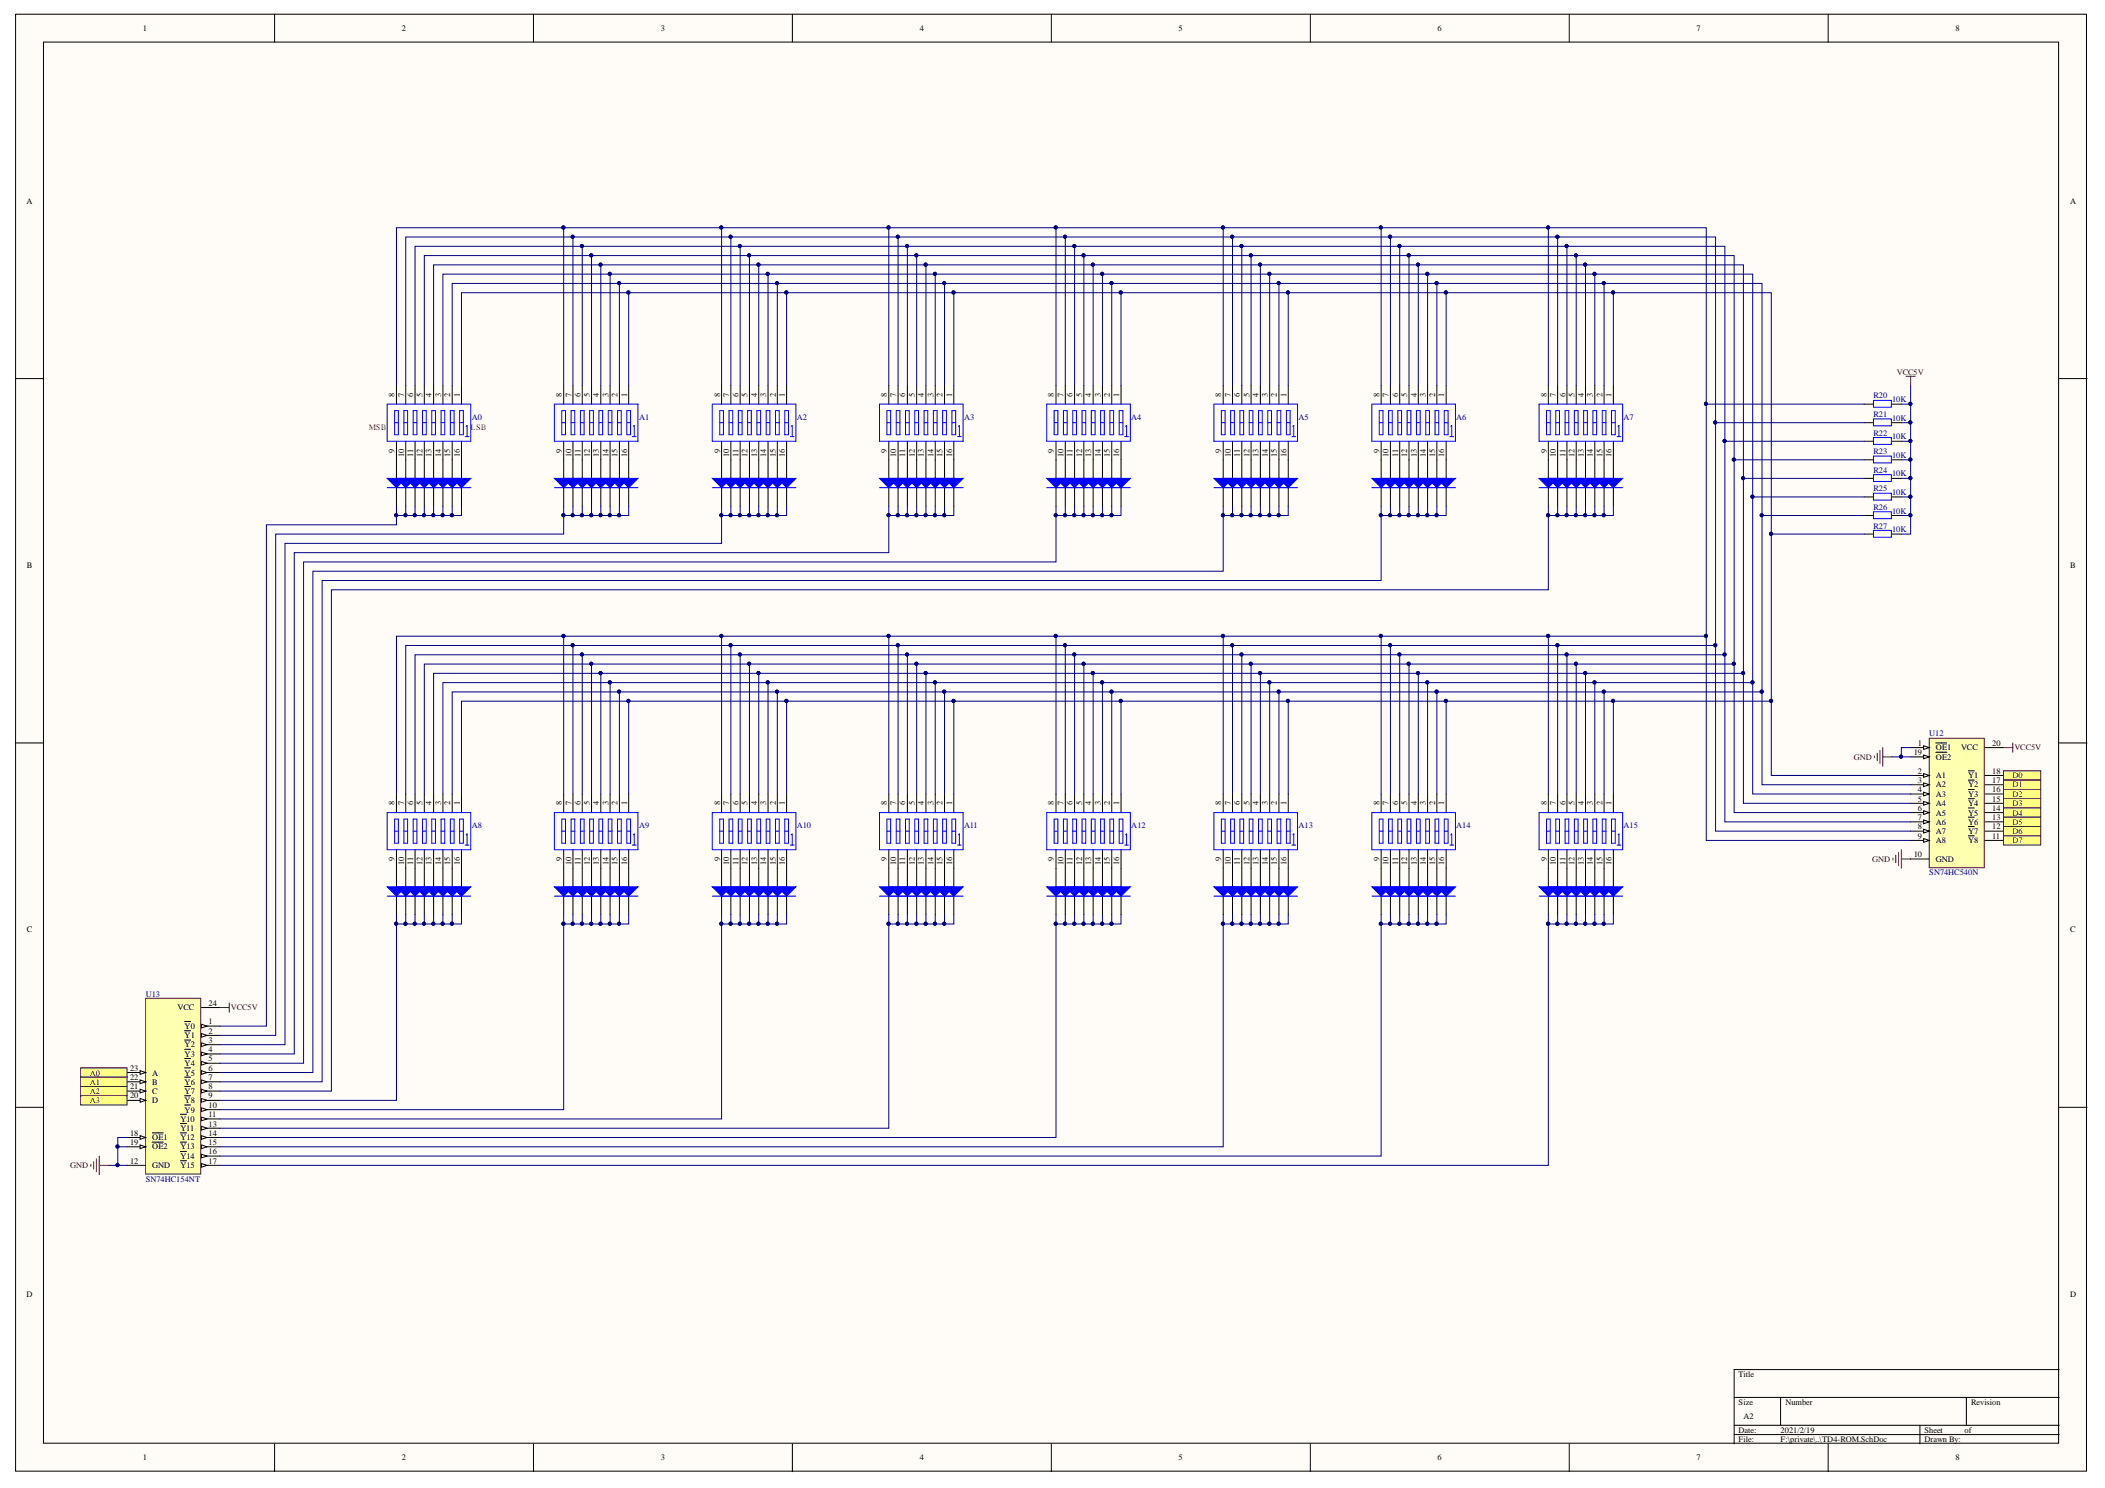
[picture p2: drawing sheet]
<svg xmlns="http://www.w3.org/2000/svg" width="297mm" height="210mm" viewBox="0 0 297 210" stroke-linecap="round" stroke-linejoin="round" font-family="sans-serif">
<defs><g id="words">
<g font-size="1.2">
<text x="20.1" y="4.4">1</text>
<text x="56.7" y="4.4">2</text>
<text x="93.2" y="4.4">3</text>
<text x="129.8" y="4.4">4</text>
<text x="166.3" y="4.4">5</text>
<text x="202.9" y="4.4">6</text>
<text x="239.4" y="4.4">7</text>
<text x="276" y="4.4">8</text>
<text x="3.7" y="28.7">A</text>
<text x="292.1" y="28.7">A</text>
<text x="55.7" y="56" transform="rotate(-90 55.7 56)">8</text>
<text x="57" y="56" transform="rotate(-90 57 56)">7</text>
<text x="58.3" y="56" transform="rotate(-90 58.3 56)">6</text>
<text x="59.6" y="56" transform="rotate(-90 59.6 56)">5</text>
<text x="60.9" y="56" transform="rotate(-90 60.9 56)">4</text>
<text x="62.3" y="56" transform="rotate(-90 62.3 56)">3</text>
<text x="63.5" y="56" transform="rotate(-90 63.5 56)">2</text>
<text x="64.9" y="56" transform="rotate(-90 64.9 56)">1</text>
<text x="79.3" y="56" transform="rotate(-90 79.3 56)">8</text>
<text x="80.6" y="56" transform="rotate(-90 80.6 56)">7</text>
<text x="81.9" y="56" transform="rotate(-90 81.9 56)">6</text>
<text x="83.2" y="56" transform="rotate(-90 83.2 56)">5</text>
<text x="84.5" y="56" transform="rotate(-90 84.5 56)">4</text>
<text x="85.9" y="56" transform="rotate(-90 85.9 56)">3</text>
<text x="87.1" y="56" transform="rotate(-90 87.1 56)">2</text>
<text x="88.5" y="56" transform="rotate(-90 88.5 56)">1</text>
<text x="101.6" y="56" transform="rotate(-90 101.6 56)">8</text>
<text x="102.9" y="56" transform="rotate(-90 102.9 56)">7</text>
<text x="104.2" y="56" transform="rotate(-90 104.2 56)">6</text>
<text x="105.5" y="56" transform="rotate(-90 105.5 56)">5</text>
<text x="106.8" y="56" transform="rotate(-90 106.8 56)">4</text>
<text x="108.1" y="56" transform="rotate(-90 108.1 56)">3</text>
<text x="109.5" y="56" transform="rotate(-90 109.5 56)">2</text>
<text x="110.7" y="56" transform="rotate(-90 110.7 56)">1</text>
<text x="125.1" y="56" transform="rotate(-90 125.1 56)">8</text>
<text x="126.5" y="56" transform="rotate(-90 126.5 56)">7</text>
<text x="127.7" y="56" transform="rotate(-90 127.7 56)">6</text>
<text x="129.1" y="56" transform="rotate(-90 129.1 56)">5</text>
<text x="130.4" y="56" transform="rotate(-90 130.4 56)">4</text>
<text x="131.7" y="56" transform="rotate(-90 131.7 56)">3</text>
<text x="133" y="56" transform="rotate(-90 133 56)">2</text>
<text x="134.3" y="56" transform="rotate(-90 134.3 56)">1</text>
<text x="148.7" y="56" transform="rotate(-90 148.7 56)">8</text>
<text x="150.1" y="56" transform="rotate(-90 150.1 56)">7</text>
<text x="151.3" y="56" transform="rotate(-90 151.3 56)">6</text>
<text x="152.7" y="56" transform="rotate(-90 152.7 56)">5</text>
<text x="154" y="56" transform="rotate(-90 154 56)">4</text>
<text x="155.3" y="56" transform="rotate(-90 155.3 56)">3</text>
<text x="156.6" y="56" transform="rotate(-90 156.6 56)">2</text>
<text x="157.9" y="56" transform="rotate(-90 157.9 56)">1</text>
<text x="172.3" y="56" transform="rotate(-90 172.3 56)">8</text>
<text x="173.7" y="56" transform="rotate(-90 173.7 56)">7</text>
<text x="175" y="56" transform="rotate(-90 175 56)">6</text>
<text x="176.3" y="56" transform="rotate(-90 176.3 56)">5</text>
<text x="177.6" y="56" transform="rotate(-90 177.6 56)">4</text>
<text x="178.9" y="56" transform="rotate(-90 178.9 56)">3</text>
<text x="180.2" y="56" transform="rotate(-90 180.2 56)">2</text>
<text x="181.6" y="56" transform="rotate(-90 181.6 56)">1</text>
<text x="194.7" y="56" transform="rotate(-90 194.7 56)">8</text>
<text x="195.9" y="56" transform="rotate(-90 195.9 56)">7</text>
<text x="197.3" y="56" transform="rotate(-90 197.3 56)">6</text>
<text x="198.6" y="56" transform="rotate(-90 198.6 56)">5</text>
<text x="199.9" y="56" transform="rotate(-90 199.9 56)">4</text>
<text x="201.2" y="56" transform="rotate(-90 201.2 56)">3</text>
<text x="202.5" y="56" transform="rotate(-90 202.5 56)">2</text>
<text x="203.8" y="56" transform="rotate(-90 203.8 56)">1</text>
<text x="218.3" y="56" transform="rotate(-90 218.3 56)">8</text>
<text x="219.5" y="56" transform="rotate(-90 219.5 56)">7</text>
<text x="220.9" y="56" transform="rotate(-90 220.9 56)">6</text>
<text x="222.2" y="56" transform="rotate(-90 222.2 56)">5</text>
<text x="223.5" y="56" transform="rotate(-90 223.5 56)">4</text>
<text x="224.8" y="56" transform="rotate(-90 224.8 56)">3</text>
<text x="226.1" y="56" transform="rotate(-90 226.1 56)">2</text>
<text x="227.4" y="56" transform="rotate(-90 227.4 56)">1</text>
<text x="55.7" y="63.9" transform="rotate(-90 55.7 63.9)">9</text>
<text x="57" y="64.5" transform="rotate(-90 57 64.5)">10</text>
<text x="58.3" y="64.4" transform="rotate(-90 58.3 64.4)">11</text>
<text x="59.6" y="64.5" transform="rotate(-90 59.6 64.5)">12</text>
<text x="60.9" y="64.5" transform="rotate(-90 60.9 64.5)">13</text>
<text x="62.3" y="64.5" transform="rotate(-90 62.3 64.5)">14</text>
<text x="63.5" y="64.5" transform="rotate(-90 63.5 64.5)">15</text>
<text x="64.9" y="64.5" transform="rotate(-90 64.9 64.5)">16</text>
<text x="79.3" y="63.9" transform="rotate(-90 79.3 63.9)">9</text>
<text x="80.6" y="64.5" transform="rotate(-90 80.6 64.5)">10</text>
<text x="81.9" y="64.4" transform="rotate(-90 81.9 64.4)">11</text>
<text x="83.2" y="64.5" transform="rotate(-90 83.2 64.5)">12</text>
<text x="84.5" y="64.5" transform="rotate(-90 84.5 64.5)">13</text>
<text x="85.9" y="64.5" transform="rotate(-90 85.9 64.5)">14</text>
<text x="87.1" y="64.5" transform="rotate(-90 87.1 64.5)">15</text>
<text x="88.5" y="64.5" transform="rotate(-90 88.5 64.5)">16</text>
<text x="101.6" y="63.9" transform="rotate(-90 101.6 63.9)">9</text>
<text x="102.9" y="64.5" transform="rotate(-90 102.9 64.5)">10</text>
<text x="104.2" y="64.4" transform="rotate(-90 104.2 64.4)">11</text>
<text x="105.5" y="64.5" transform="rotate(-90 105.5 64.5)">12</text>
<text x="106.8" y="64.5" transform="rotate(-90 106.8 64.5)">13</text>
<text x="108.1" y="64.5" transform="rotate(-90 108.1 64.5)">14</text>
<text x="109.5" y="64.5" transform="rotate(-90 109.5 64.5)">15</text>
<text x="110.7" y="64.5" transform="rotate(-90 110.7 64.5)">16</text>
<text x="125.1" y="63.9" transform="rotate(-90 125.1 63.9)">9</text>
<text x="126.5" y="64.5" transform="rotate(-90 126.5 64.5)">10</text>
<text x="127.7" y="64.4" transform="rotate(-90 127.7 64.4)">11</text>
<text x="129.1" y="64.5" transform="rotate(-90 129.1 64.5)">12</text>
<text x="130.4" y="64.5" transform="rotate(-90 130.4 64.5)">13</text>
<text x="131.7" y="64.5" transform="rotate(-90 131.7 64.5)">14</text>
<text x="133" y="64.5" transform="rotate(-90 133 64.5)">15</text>
<text x="134.3" y="64.5" transform="rotate(-90 134.3 64.5)">16</text>
<text x="148.7" y="63.9" transform="rotate(-90 148.7 63.9)">9</text>
<text x="150.1" y="64.5" transform="rotate(-90 150.1 64.5)">10</text>
<text x="151.3" y="64.4" transform="rotate(-90 151.3 64.4)">11</text>
<text x="152.7" y="64.5" transform="rotate(-90 152.7 64.5)">12</text>
<text x="154" y="64.5" transform="rotate(-90 154 64.5)">13</text>
<text x="155.3" y="64.5" transform="rotate(-90 155.3 64.5)">14</text>
<text x="156.6" y="64.5" transform="rotate(-90 156.6 64.5)">15</text>
<text x="157.9" y="64.5" transform="rotate(-90 157.9 64.5)">16</text>
<text x="172.3" y="63.9" transform="rotate(-90 172.3 63.9)">9</text>
<text x="173.7" y="64.5" transform="rotate(-90 173.7 64.5)">10</text>
<text x="175" y="64.4" transform="rotate(-90 175 64.4)">11</text>
<text x="176.3" y="64.5" transform="rotate(-90 176.3 64.5)">12</text>
<text x="177.6" y="64.5" transform="rotate(-90 177.6 64.5)">13</text>
<text x="178.9" y="64.5" transform="rotate(-90 178.9 64.5)">14</text>
<text x="180.2" y="64.5" transform="rotate(-90 180.2 64.5)">15</text>
<text x="181.6" y="64.5" transform="rotate(-90 181.6 64.5)">16</text>
<text x="194.7" y="63.9" transform="rotate(-90 194.7 63.9)">9</text>
<text x="195.9" y="64.5" transform="rotate(-90 195.9 64.5)">10</text>
<text x="197.3" y="64.4" transform="rotate(-90 197.3 64.4)">11</text>
<text x="198.6" y="64.5" transform="rotate(-90 198.6 64.5)">12</text>
<text x="199.9" y="64.5" transform="rotate(-90 199.9 64.5)">13</text>
<text x="201.2" y="64.5" transform="rotate(-90 201.2 64.5)">14</text>
<text x="202.5" y="64.5" transform="rotate(-90 202.5 64.5)">15</text>
<text x="203.8" y="64.5" transform="rotate(-90 203.8 64.5)">16</text>
<text x="218.3" y="63.9" transform="rotate(-90 218.3 63.9)">9</text>
<text x="219.5" y="64.5" transform="rotate(-90 219.5 64.5)">10</text>
<text x="220.9" y="64.4" transform="rotate(-90 220.9 64.4)">11</text>
<text x="222.2" y="64.5" transform="rotate(-90 222.2 64.5)">12</text>
<text x="223.5" y="64.5" transform="rotate(-90 223.5 64.5)">13</text>
<text x="224.8" y="64.5" transform="rotate(-90 224.8 64.5)">14</text>
<text x="226.1" y="64.5" transform="rotate(-90 226.1 64.5)">15</text>
<text x="227.4" y="64.5" transform="rotate(-90 227.4 64.5)">16</text>
<text x="3.8" y="80.1">B</text>
<text x="292.1" y="80.1">B</text>
<text x="270" y="106.5">19</text>
<text x="270.6" y="105.2">1</text>
<text x="273.2" y="105.8">OE1</text>
<text x="273.2" y="107.2">OE2</text>
<text x="276.7" y="105.8">VCC</text>
<text x="281.1" y="105.2">20</text>
<text x="55.7" y="113.6" transform="rotate(-90 55.7 113.6)">8</text>
<text x="57" y="113.6" transform="rotate(-90 57 113.6)">7</text>
<text x="58.3" y="113.6" transform="rotate(-90 58.3 113.6)">6</text>
<text x="59.6" y="113.6" transform="rotate(-90 59.6 113.6)">5</text>
<text x="60.9" y="113.6" transform="rotate(-90 60.9 113.6)">4</text>
<text x="62.3" y="113.6" transform="rotate(-90 62.3 113.6)">3</text>
<text x="63.5" y="113.6" transform="rotate(-90 63.5 113.6)">2</text>
<text x="64.9" y="113.6" transform="rotate(-90 64.9 113.6)">1</text>
<text x="79.3" y="113.6" transform="rotate(-90 79.3 113.6)">8</text>
<text x="80.6" y="113.6" transform="rotate(-90 80.6 113.6)">7</text>
<text x="81.9" y="113.6" transform="rotate(-90 81.9 113.6)">6</text>
<text x="83.2" y="113.6" transform="rotate(-90 83.2 113.6)">5</text>
<text x="84.5" y="113.6" transform="rotate(-90 84.5 113.6)">4</text>
<text x="85.9" y="113.6" transform="rotate(-90 85.9 113.6)">3</text>
<text x="87.1" y="113.6" transform="rotate(-90 87.1 113.6)">2</text>
<text x="88.5" y="113.6" transform="rotate(-90 88.5 113.6)">1</text>
<text x="101.6" y="113.6" transform="rotate(-90 101.6 113.6)">8</text>
<text x="102.9" y="113.6" transform="rotate(-90 102.9 113.6)">7</text>
<text x="104.2" y="113.6" transform="rotate(-90 104.2 113.6)">6</text>
<text x="105.5" y="113.6" transform="rotate(-90 105.5 113.6)">5</text>
<text x="106.8" y="113.6" transform="rotate(-90 106.8 113.6)">4</text>
<text x="108.1" y="113.6" transform="rotate(-90 108.1 113.6)">3</text>
<text x="109.5" y="113.6" transform="rotate(-90 109.5 113.6)">2</text>
<text x="110.7" y="113.6" transform="rotate(-90 110.7 113.6)">1</text>
<text x="125.1" y="113.6" transform="rotate(-90 125.1 113.6)">8</text>
<text x="126.5" y="113.6" transform="rotate(-90 126.5 113.6)">7</text>
<text x="127.7" y="113.6" transform="rotate(-90 127.7 113.6)">6</text>
<text x="129.1" y="113.6" transform="rotate(-90 129.1 113.6)">5</text>
<text x="130.4" y="113.6" transform="rotate(-90 130.4 113.6)">4</text>
<text x="131.7" y="113.6" transform="rotate(-90 131.7 113.6)">3</text>
<text x="133" y="113.6" transform="rotate(-90 133 113.6)">2</text>
<text x="134.3" y="113.6" transform="rotate(-90 134.3 113.6)">1</text>
<text x="148.7" y="113.6" transform="rotate(-90 148.7 113.6)">8</text>
<text x="150.1" y="113.6" transform="rotate(-90 150.1 113.6)">7</text>
<text x="151.3" y="113.6" transform="rotate(-90 151.3 113.6)">6</text>
<text x="152.7" y="113.6" transform="rotate(-90 152.7 113.6)">5</text>
<text x="154" y="113.6" transform="rotate(-90 154 113.6)">4</text>
<text x="155.3" y="113.6" transform="rotate(-90 155.3 113.6)">3</text>
<text x="156.6" y="113.6" transform="rotate(-90 156.6 113.6)">2</text>
<text x="157.9" y="113.6" transform="rotate(-90 157.9 113.6)">1</text>
<text x="172.3" y="113.6" transform="rotate(-90 172.3 113.6)">8</text>
<text x="173.7" y="113.6" transform="rotate(-90 173.7 113.6)">7</text>
<text x="175" y="113.6" transform="rotate(-90 175 113.6)">6</text>
<text x="176.3" y="113.6" transform="rotate(-90 176.3 113.6)">5</text>
<text x="177.6" y="113.6" transform="rotate(-90 177.6 113.6)">4</text>
<text x="178.9" y="113.6" transform="rotate(-90 178.9 113.6)">3</text>
<text x="180.2" y="113.6" transform="rotate(-90 180.2 113.6)">2</text>
<text x="181.6" y="113.6" transform="rotate(-90 181.6 113.6)">1</text>
<text x="194.7" y="113.6" transform="rotate(-90 194.7 113.6)">8</text>
<text x="195.9" y="113.6" transform="rotate(-90 195.9 113.6)">7</text>
<text x="197.3" y="113.6" transform="rotate(-90 197.3 113.6)">6</text>
<text x="198.6" y="113.6" transform="rotate(-90 198.6 113.6)">5</text>
<text x="199.9" y="113.6" transform="rotate(-90 199.9 113.6)">4</text>
<text x="201.2" y="113.6" transform="rotate(-90 201.2 113.6)">3</text>
<text x="202.5" y="113.6" transform="rotate(-90 202.5 113.6)">2</text>
<text x="203.8" y="113.6" transform="rotate(-90 203.8 113.6)">1</text>
<text x="218.3" y="113.6" transform="rotate(-90 218.3 113.6)">8</text>
<text x="219.5" y="113.6" transform="rotate(-90 219.5 113.6)">7</text>
<text x="220.9" y="113.6" transform="rotate(-90 220.9 113.6)">6</text>
<text x="222.2" y="113.6" transform="rotate(-90 222.2 113.6)">5</text>
<text x="223.5" y="113.6" transform="rotate(-90 223.5 113.6)">4</text>
<text x="224.8" y="113.6" transform="rotate(-90 224.8 113.6)">3</text>
<text x="226.1" y="113.6" transform="rotate(-90 226.1 113.6)">2</text>
<text x="227.4" y="113.6" transform="rotate(-90 227.4 113.6)">1</text>
<text x="270.6" y="109.1">2</text>
<text x="270.6" y="110.5">3</text>
<text x="270.6" y="111.7">4</text>
<text x="270.6" y="113.1">5</text>
<text x="273.2" y="109.8">A1</text>
<text x="273.2" y="111.1">A2</text>
<text x="273.2" y="112.4">A3</text>
<text x="273.2" y="113.7">A4</text>
<text x="277.7" y="113.7">Y4</text>
<text x="277.7" y="112.4">Y3</text>
<text x="277.7" y="111.1">Y2</text>
<text x="277.7" y="109.8">Y1</text>
<text x="281.1" y="113.1">15</text>
<text x="281.1" y="111.7">16</text>
<text x="281.1" y="110.5">17</text>
<text x="281.1" y="109.1">18</text>
<text x="270.6" y="114.4">6</text>
<text x="270.6" y="115.7">7</text>
<text x="270.6" y="117">8</text>
<text x="270.6" y="118.3">9</text>
<text x="273.2" y="115">A5</text>
<text x="273.2" y="116.3">A6</text>
<text x="273.2" y="117.7">A7</text>
<text x="273.2" y="118.9">A8</text>
<text x="277.7" y="118.9">Y8</text>
<text x="277.7" y="117.7">Y7</text>
<text x="277.7" y="116.3">Y6</text>
<text x="277.7" y="115">Y5</text>
<text x="281.1" y="118.3">11</text>
<text x="281.1" y="117">12</text>
<text x="281.1" y="115.7">13</text>
<text x="281.1" y="114.4">14</text>
<text x="55.7" y="121.5" transform="rotate(-90 55.7 121.5)">9</text>
<text x="57" y="122.1" transform="rotate(-90 57 122.1)">10</text>
<text x="58.3" y="122.1" transform="rotate(-90 58.3 122.1)">11</text>
<text x="59.6" y="122.1" transform="rotate(-90 59.6 122.1)">12</text>
<text x="60.9" y="122.1" transform="rotate(-90 60.9 122.1)">13</text>
<text x="62.3" y="122.1" transform="rotate(-90 62.3 122.1)">14</text>
<text x="63.5" y="122.1" transform="rotate(-90 63.5 122.1)">15</text>
<text x="64.9" y="122.1" transform="rotate(-90 64.9 122.1)">16</text>
<text x="79.3" y="121.5" transform="rotate(-90 79.3 121.5)">9</text>
<text x="80.6" y="122.1" transform="rotate(-90 80.6 122.1)">10</text>
<text x="81.9" y="122.1" transform="rotate(-90 81.9 122.1)">11</text>
<text x="83.2" y="122.1" transform="rotate(-90 83.2 122.1)">12</text>
<text x="84.5" y="122.1" transform="rotate(-90 84.5 122.1)">13</text>
<text x="85.9" y="122.1" transform="rotate(-90 85.9 122.1)">14</text>
<text x="87.1" y="122.1" transform="rotate(-90 87.1 122.1)">15</text>
<text x="88.5" y="122.1" transform="rotate(-90 88.5 122.1)">16</text>
<text x="101.6" y="121.5" transform="rotate(-90 101.6 121.5)">9</text>
<text x="102.9" y="122.1" transform="rotate(-90 102.9 122.1)">10</text>
<text x="104.2" y="122.1" transform="rotate(-90 104.2 122.1)">11</text>
<text x="105.5" y="122.1" transform="rotate(-90 105.5 122.1)">12</text>
<text x="106.8" y="122.1" transform="rotate(-90 106.8 122.1)">13</text>
<text x="108.1" y="122.1" transform="rotate(-90 108.1 122.1)">14</text>
<text x="109.5" y="122.1" transform="rotate(-90 109.5 122.1)">15</text>
<text x="110.7" y="122.1" transform="rotate(-90 110.7 122.1)">16</text>
<text x="125.1" y="121.5" transform="rotate(-90 125.1 121.5)">9</text>
<text x="126.5" y="122.1" transform="rotate(-90 126.5 122.1)">10</text>
<text x="127.7" y="122.1" transform="rotate(-90 127.7 122.1)">11</text>
<text x="129.1" y="122.1" transform="rotate(-90 129.1 122.1)">12</text>
<text x="130.4" y="122.1" transform="rotate(-90 130.4 122.1)">13</text>
<text x="131.7" y="122.1" transform="rotate(-90 131.7 122.1)">14</text>
<text x="133" y="122.1" transform="rotate(-90 133 122.1)">15</text>
<text x="134.3" y="122.1" transform="rotate(-90 134.3 122.1)">16</text>
<text x="148.7" y="121.5" transform="rotate(-90 148.7 121.5)">9</text>
<text x="150.1" y="122.1" transform="rotate(-90 150.1 122.1)">10</text>
<text x="151.3" y="122.1" transform="rotate(-90 151.3 122.1)">11</text>
<text x="152.7" y="122.1" transform="rotate(-90 152.7 122.1)">12</text>
<text x="154" y="122.1" transform="rotate(-90 154 122.1)">13</text>
<text x="155.3" y="122.1" transform="rotate(-90 155.3 122.1)">14</text>
<text x="156.6" y="122.1" transform="rotate(-90 156.6 122.1)">15</text>
<text x="157.9" y="122.1" transform="rotate(-90 157.9 122.1)">16</text>
<text x="172.3" y="121.5" transform="rotate(-90 172.3 121.5)">9</text>
<text x="173.7" y="122.1" transform="rotate(-90 173.7 122.1)">10</text>
<text x="175" y="122.1" transform="rotate(-90 175 122.1)">11</text>
<text x="176.3" y="122.1" transform="rotate(-90 176.3 122.1)">12</text>
<text x="177.6" y="122.1" transform="rotate(-90 177.6 122.1)">13</text>
<text x="178.9" y="122.1" transform="rotate(-90 178.9 122.1)">14</text>
<text x="180.2" y="122.1" transform="rotate(-90 180.2 122.1)">15</text>
<text x="181.6" y="122.1" transform="rotate(-90 181.6 122.1)">16</text>
<text x="194.7" y="121.5" transform="rotate(-90 194.7 121.5)">9</text>
<text x="195.9" y="122.1" transform="rotate(-90 195.9 122.1)">10</text>
<text x="197.3" y="122.1" transform="rotate(-90 197.3 122.1)">11</text>
<text x="198.6" y="122.1" transform="rotate(-90 198.6 122.1)">12</text>
<text x="199.9" y="122.1" transform="rotate(-90 199.9 122.1)">13</text>
<text x="201.2" y="122.1" transform="rotate(-90 201.2 122.1)">14</text>
<text x="202.5" y="122.1" transform="rotate(-90 202.5 122.1)">15</text>
<text x="203.8" y="122.1" transform="rotate(-90 203.8 122.1)">16</text>
<text x="218.3" y="121.5" transform="rotate(-90 218.3 121.5)">9</text>
<text x="219.5" y="122.1" transform="rotate(-90 219.5 122.1)">10</text>
<text x="220.9" y="122.1" transform="rotate(-90 220.9 122.1)">11</text>
<text x="222.2" y="122.1" transform="rotate(-90 222.2 122.1)">12</text>
<text x="223.5" y="122.1" transform="rotate(-90 223.5 122.1)">13</text>
<text x="224.8" y="122.1" transform="rotate(-90 224.8 122.1)">14</text>
<text x="226.1" y="122.1" transform="rotate(-90 226.1 122.1)">15</text>
<text x="227.4" y="122.1" transform="rotate(-90 227.4 122.1)">16</text>
<text x="270" y="120.9">10</text>
<text x="273.2" y="121.6">GND</text>
<text x="3.8" y="131.5">C</text>
<text x="292.1" y="131.5">C</text>
<text x="25" y="142.5">VCC</text>
<text x="29.4" y="141.8">24</text>
<text x="26.1" y="145.1">Y0</text>
<text x="26.1" y="146.5">Y1</text>
<text x="26.1" y="147.8">Y2</text>
<text x="26.1" y="149.1">Y3</text>
<text x="29.4" y="144.5">1</text>
<text x="29.4" y="145.8">2</text>
<text x="29.4" y="147.1">3</text>
<text x="29.4" y="148.4">4</text>
<text x="29.4" y="149.7">5</text>
<text x="18.4" y="154.9">20</text>
<text x="18.4" y="153.7">21</text>
<text x="18.4" y="152.3">22</text>
<text x="18.4" y="151.1">23</text>
<text x="21.5" y="155.6">D</text>
<text x="21.5" y="154.4">C</text>
<text x="21.5" y="153">B</text>
<text x="21.5" y="151.7">A</text>
<text x="26.1" y="150.4">Y4</text>
<text x="26.1" y="151.7">Y5</text>
<text x="26.1" y="153">Y6</text>
<text x="26.1" y="154.4">Y7</text>
<text x="26.1" y="155.6">Y8</text>
<text x="29.4" y="151.1">6</text>
<text x="29.4" y="152.3">7</text>
<text x="29.4" y="153.7">8</text>
<text x="29.4" y="154.9">9</text>
<text x="18.4" y="160.2">18</text>
<text x="18.4" y="161.5">19</text>
<text x="21.5" y="160.9">OE1</text>
<text x="25.5" y="158.2">Y10</text>
<text x="25.5" y="159.6">Y11</text>
<text x="25.5" y="160.9">Y12</text>
<text x="26.1" y="157">Y9</text>
<text x="29.4" y="156.3">10</text>
<text x="29.4" y="157.6">11</text>
<text x="29.4" y="158.9">13</text>
<text x="29.4" y="160.2">14</text>
<text x="29.4" y="161.5">15</text>
<text x="18.4" y="164.2">12</text>
<text x="21.5" y="164.7">GND</text>
<text x="21.5" y="162.1">OE2</text>
<text x="25.5" y="162.1">Y13</text>
<text x="25.5" y="163.5">Y14</text>
<text x="25.5" y="164.7">Y15</text>
<text x="29.4" y="162.8">16</text>
<text x="29.4" y="164.2">17</text>
<text x="3.7" y="182.9">D</text>
<text x="292.1" y="182.9">D</text>
<text x="245.3" y="194.2">Title</text>
<text x="245.3" y="198.2">Size</text>
<text x="245.3" y="202.1">Date:</text>
<text x="245.3" y="203.4">File:</text>
<text x="246" y="200.2">A2</text>
<text x="251.3" y="202.1">2021/2/19</text>
<text x="251.3" y="203.4">F:\private\..\TD4-ROM.SchDoc</text>
<text x="251.9" y="198.2">Number</text>
<text x="271.6" y="202.1">Sheet</text>
<text x="271.6" y="203.4">Drawn By:</text>
<text x="277.2" y="202.1">of</text>
<text x="278.2" y="198.2">Revision</text>
<text x="20.1" y="206">1</text>
<text x="56.7" y="206">2</text>
<text x="93.2" y="206">3</text>
<text x="129.8" y="206">4</text>
<text x="166.3" y="206">5</text>
<text x="202.9" y="206">6</text>
<text x="239.4" y="206">7</text>
<text x="276" y="206">8</text>
</g>
<g font-size="1.2" fill="#800000">
<text x="267.7" y="52.8">VCC5V</text>
<text x="261.6" y="107.2">GND</text>
<text x="284.3" y="105.8">VCC5V</text>
<text x="284" y="109.8">D0</text>
<text x="284" y="111.1">D1</text>
<text x="284" y="112.4">D2</text>
<text x="284" y="113.7">D3</text>
<text x="284" y="115">D4</text>
<text x="284" y="116.3">D5</text>
<text x="284" y="117.7">D6</text>
<text x="284" y="118.9">D7</text>
<text x="264.2" y="121.6">GND</text>
<text x="32.6" y="142.5">VCC5V</text>
<text x="12.7" y="151.7">A0</text>
<text x="12.7" y="153">A1</text>
<text x="12.7" y="154.4">A2</text>
<text x="12.7" y="155.6">A3</text>
<text x="9.9" y="164.7">GND</text>
</g>
<g font-size="1.2" fill="#000080">
<text x="66.6" y="59.3">A0</text>
<text x="90.2" y="59.3">A1</text>
<text x="112.4" y="59.3">A2</text>
<text x="136" y="59.3">A3</text>
<text x="159.6" y="59.3">A4</text>
<text x="183.2" y="59.3">A5</text>
<text x="205.5" y="59.3">A6</text>
<text x="229.1" y="59.3">A7</text>
<text x="264.4" y="56.2">R20</text>
<text x="264.4" y="58.8">R21</text>
<text x="267" y="56.7">10K</text>
<text x="267" y="59.3">10K</text>
<text x="264.4" y="61.5">R22</text>
<text x="264.4" y="64.1">R23</text>
<text x="267" y="62">10K</text>
<text x="267" y="64.6">10K</text>
<text x="264.4" y="66.7">R24</text>
<text x="264.4" y="71.9">R26</text>
<text x="264.4" y="69.3">R25</text>
<text x="267" y="67.2">10K</text>
<text x="267" y="69.8">10K</text>
<text x="264.4" y="74.6">R27</text>
<text x="267" y="72.4">10K</text>
<text x="267" y="75.1">10K</text>
<text x="272.2" y="103.9">U12</text>
<text x="66.6" y="116.8">A8</text>
<text x="90.2" y="116.8">A9</text>
<text x="112.4" y="116.8">A10</text>
<text x="136" y="116.8">A11</text>
<text x="159.6" y="116.8">A12</text>
<text x="183.2" y="116.8">A13</text>
<text x="205.5" y="116.8">A14</text>
<text x="229.1" y="116.8">A15</text>
<text x="272.2" y="123.5">SN74HC540N</text>
<text x="20.6" y="140.6">U13</text>
<text x="20.6" y="166.8">SN74HC154NT</text>
</g>
<g font-size="1.2" fill="#f00">
<text x="52" y="60.7">MSB</text>
<text x="66.4" y="60.7">LSB</text>
</g>
</g></defs>
<g fill="#fffcf8" stroke="#000" stroke-width=".14">
<path d="M2.2 2h292.2v205.5h-292.2z"/>
<path d="M6.1 5.9h284.4v197.7h-284.4z"/>
</g>
<g fill="none" stroke="#000" stroke-width=".14">
<path d="M38.7 2v3.9M75.3 2v3.9M111.8 2v3.9M148.4 2v3.9M184.9 2v3.9M221.4 2v3.9M258 2v3.9M2.2 53.4h3.9M290.6 53.4h3.9M149 64.9v2.6M149 68.8v2.6M2.2 104.8h3.9"/>
<path d="M290.6 104.8h3.9M2.2 156.2h3.9M290.6 156.2h3.9M244.7 197.1h45.9M251.3 197.1v4M277.5 197.1v4M290.6 193.2h-45.9v10.5M38.7 203.7v3.9M75.3 203.7v3.9M111.8 203.7v3.9M148.4 203.7v3.9M184.9 203.7v3.9"/>
<path d="M221.4 203.7v3.9M244.7 201.1h45.9M244.7 202.4h45.9M258 203.7v3.9M270.9 201.1v2.6"/>
</g>
<path d="M147.7 67.5h2.6l-1.3 1.3z" fill="#00f"/>
<g fill="none" stroke="#00f" stroke-width=".14">
<path d="M147.7 57h11.8v5.2h-11.8zM148.8 57.9h.5v3.4h-.5zM148.8 59.6h.5M150.1 57.9h.5v3.4h-.5zM150.1 59.6h.5M151.4 57.9h.5v3.4h-.5zM151.4 59.6h.5M152.7 57.9h.5v3.4h-.5zM152.7 59.6h.5M154 57.9h.5v3.4h-.5zM154 59.6h.5M155.3 57.9h.5v3.4h-.5z"/>
<path d="M155.3 59.6h.5M156.6 57.9h.5v3.4h-.5zM156.6 59.6h.5M157.9 57.9h.6v3.4h-.6zM157.9 59.6h.6M147.7 67.5h2.6l-1.3 1.3zM147.7 68.8h2.6M158.7 61.6h.5M158.8 60.2l.2-.2v1.6"/>
</g>
<g fill="none" stroke="#000" stroke-width=".14">
<path d="M149 54.4v2.6M150.3 54.4v2.6M151.6 54.4v2.6M152.9 54.4v2.6M154.3 54.4v2.6M155.6 54.4v2.6M156.9 54.4v2.6M158.2 54.4v2.6M149 62.2v2.7M150.3 62.2v5.3M150.3 68.8v2.6M151.6 62.2v2.7"/>
<path d="M152.9 62.2v2.7M154.3 62.2v2.7M155.6 62.2v2.7M156.9 62.2v2.7M158.2 62.2v2.7"/>
</g>
<path d="M149 67.5h2.6l-1.3 1.3z" fill="#00f"/>
<path d="M149 67.5h2.6l-1.3 1.3zM149 68.8h2.6" fill="none" stroke="#00f" stroke-width=".14"/>
<path d="M151.6 64.9v2.6M151.6 68.8v2.6" fill="none" stroke="#000" stroke-width=".14"/>
<path d="M150.3 67.5h2.6l-1.3 1.3z" fill="#00f"/>
<path d="M150.3 67.5h2.6l-1.3 1.3zM150.3 68.8h2.6" fill="none" stroke="#00f" stroke-width=".14"/>
<path d="M152.9 64.9v2.6M152.9 68.8v2.6" fill="none" stroke="#000" stroke-width=".14"/>
<path d="M151.6 67.5h2.7l-1.4 1.3z" fill="#00f"/>
<path d="M151.6 67.5h2.7l-1.4 1.3zM151.6 68.8h2.7" fill="none" stroke="#00f" stroke-width=".14"/>
<path d="M154.3 64.9v2.6M154.3 68.8v2.6" fill="none" stroke="#000" stroke-width=".14"/>
<path d="M152.9 67.5h2.7l-1.3 1.3z" fill="#00f"/>
<path d="M152.9 67.5h2.7l-1.3 1.3zM152.9 68.8h2.7" fill="none" stroke="#00f" stroke-width=".14"/>
<path d="M155.6 64.9v2.6M155.6 68.8v2.6" fill="none" stroke="#000" stroke-width=".14"/>
<path d="M154.3 67.5h2.6l-1.3 1.3z" fill="#00f"/>
<path d="M154.3 67.5h2.6l-1.3 1.3zM154.3 68.8h2.6" fill="none" stroke="#00f" stroke-width=".14"/>
<path d="M156.9 64.9v2.6M156.9 68.8v2.6" fill="none" stroke="#000" stroke-width=".14"/>
<path d="M155.6 67.5h2.6l-1.3 1.3z" fill="#00f"/>
<path d="M155.6 67.5h2.6l-1.3 1.3zM155.6 68.8h2.6" fill="none" stroke="#00f" stroke-width=".14"/>
<path d="M158.2 64.9v2.6M158.2 68.8v2.6" fill="none" stroke="#000" stroke-width=".14"/>
<path d="M156.9 67.5h2.6l-1.3 1.3z" fill="#00f"/>
<path d="M156.9 67.5h2.6l-1.3 1.3zM156.9 68.8h2.6" fill="none" stroke="#00f" stroke-width=".14"/>
<path d="M172.6 64.9v2.6M172.6 68.8v2.6" fill="none" stroke="#000" stroke-width=".14"/>
<path d="M171.3 67.5h2.6l-1.3 1.3z" fill="#00f"/>
<g fill="none" stroke="#00f" stroke-width=".14">
<path d="M171.3 57h11.8v5.2h-11.8zM172.3 57.9h.6v3.4h-.6zM172.3 59.6h.6M173.7 57.9h.5v3.4h-.5zM173.7 59.6h.5M175 57.9h.5v3.4h-.5zM175 59.6h.5M176.3 57.9h.5v3.4h-.5zM176.3 59.6h.5M177.6 57.9h.5v3.4h-.5zM177.6 59.6h.5M178.9 57.9h.5v3.4h-.5z"/>
<path d="M178.9 59.6h.5M180.2 57.9h.5v3.4h-.5zM180.2 59.6h.5M181.5 57.9h.5v3.4h-.5zM181.5 59.6h.5M171.3 67.5h2.6l-1.3 1.3zM171.3 68.8h2.6M182.3 61.6h.5M182.4 60.2l.2-.2v1.6"/>
</g>
<g fill="none" stroke="#000" stroke-width=".14">
<path d="M172.6 54.4v2.6M173.9 54.4v2.6M175.2 54.4v2.6M176.5 54.4v2.6M177.9 54.4v2.6M179.2 54.4v2.6M180.5 54.4v2.6M181.8 54.4v2.6M172.6 62.2v2.7M173.9 62.2v5.3M173.9 68.8v2.6M175.2 62.2v2.7"/>
<path d="M176.5 62.2v2.7M177.9 62.2v2.7M179.2 62.2v2.7M180.5 62.2v2.7M181.8 62.2v2.7"/>
</g>
<path d="M172.6 67.5h2.6l-1.3 1.3z" fill="#00f"/>
<path d="M172.6 67.5h2.6l-1.3 1.3zM172.6 68.8h2.6" fill="none" stroke="#00f" stroke-width=".14"/>
<path d="M175.2 64.9v2.6M175.2 68.8v2.6" fill="none" stroke="#000" stroke-width=".14"/>
<path d="M173.9 67.5h2.6l-1.3 1.3z" fill="#00f"/>
<path d="M173.9 67.5h2.6l-1.3 1.3zM173.9 68.8h2.6" fill="none" stroke="#00f" stroke-width=".14"/>
<path d="M176.5 64.9v2.6M176.5 68.8v2.6" fill="none" stroke="#000" stroke-width=".14"/>
<path d="M175.2 67.5h2.7l-1.4 1.3z" fill="#00f"/>
<path d="M175.2 67.5h2.7l-1.4 1.3zM175.2 68.8h2.7" fill="none" stroke="#00f" stroke-width=".14"/>
<path d="M177.9 64.9v2.6M177.9 68.8v2.6" fill="none" stroke="#000" stroke-width=".14"/>
<path d="M176.5 67.5h2.7l-1.3 1.3z" fill="#00f"/>
<path d="M176.5 67.5h2.7l-1.3 1.3zM176.5 68.8h2.7" fill="none" stroke="#00f" stroke-width=".14"/>
<path d="M179.2 64.9v2.6M179.2 68.8v2.6" fill="none" stroke="#000" stroke-width=".14"/>
<path d="M177.9 67.5h2.6l-1.3 1.3z" fill="#00f"/>
<path d="M177.9 67.5h2.6l-1.3 1.3zM177.9 68.8h2.6" fill="none" stroke="#00f" stroke-width=".14"/>
<path d="M180.5 64.9v2.6M180.5 68.8v2.6" fill="none" stroke="#000" stroke-width=".14"/>
<path d="M179.2 67.5h2.6l-1.3 1.3z" fill="#00f"/>
<path d="M179.2 67.5h2.6l-1.3 1.3zM179.2 68.8h2.6" fill="none" stroke="#00f" stroke-width=".14"/>
<path d="M181.8 64.9v2.6M181.8 68.8v2.6" fill="none" stroke="#000" stroke-width=".14"/>
<path d="M180.5 67.5h2.6l-1.3 1.3z" fill="#00f"/>
<path d="M180.5 67.5h2.6l-1.3 1.3zM180.5 68.8h2.6" fill="none" stroke="#00f" stroke-width=".14"/>
<path d="M194.9 64.9v2.6M194.9 68.8v2.6" fill="none" stroke="#000" stroke-width=".14"/>
<path d="M193.6 67.5h2.6l-1.3 1.3z" fill="#00f"/>
<g fill="none" stroke="#00f" stroke-width=".14">
<path d="M193.6 57h11.8v5.2h-11.8zM194.6 57.9h.6v3.4h-.6zM194.6 59.6h.6M195.9 57.9h.6v3.4h-.6zM195.9 59.6h.6M197.3 57.9h.5v3.4h-.5zM197.3 59.6h.5M198.6 57.9h.5v3.4h-.5zM198.6 59.6h.5M199.9 57.9h.5v3.4h-.5zM199.9 59.6h.5M201.2 57.9h.5v3.4h-.5z"/>
<path d="M201.2 59.6h.5M202.5 57.9h.5v3.4h-.5zM202.5 59.6h.5M203.8 57.9h.5v3.4h-.5zM203.8 59.6h.5M193.6 67.5h2.6l-1.3 1.3zM193.6 68.8h2.6M204.6 61.6h.5M204.7 60.2l.2-.2v1.6"/>
</g>
<g fill="none" stroke="#000" stroke-width=".14">
<path d="M194.9 54.4v2.6M196.2 54.4v2.6M197.5 54.4v2.6M198.8 54.4v2.6M200.1 54.4v2.6M201.4 54.4v2.6M202.8 54.4v2.6M204.1 54.4v2.6M194.9 62.2v2.7M196.2 62.2v5.3M196.2 68.8v2.6M197.5 62.2v2.7"/>
<path d="M198.8 62.2v2.7M200.1 62.2v2.7M201.4 62.2v2.7M202.8 62.2v2.7M204.1 62.2v2.7"/>
</g>
<path d="M194.9 67.5h2.6l-1.3 1.3z" fill="#00f"/>
<path d="M194.9 67.5h2.6l-1.3 1.3zM194.9 68.8h2.6" fill="none" stroke="#00f" stroke-width=".14"/>
<path d="M197.5 64.9v2.6M197.5 68.8v2.6" fill="none" stroke="#000" stroke-width=".14"/>
<path d="M196.2 67.5h2.6l-1.3 1.3z" fill="#00f"/>
<path d="M196.2 67.5h2.6l-1.3 1.3zM196.2 68.8h2.6" fill="none" stroke="#00f" stroke-width=".14"/>
<path d="M198.8 64.9v2.6M198.8 68.8v2.6" fill="none" stroke="#000" stroke-width=".14"/>
<path d="M197.5 67.5h2.6l-1.3 1.3z" fill="#00f"/>
<path d="M197.5 67.5h2.6l-1.3 1.3zM197.5 68.8h2.6" fill="none" stroke="#00f" stroke-width=".14"/>
<path d="M200.1 64.9v2.6M200.1 68.8v2.6" fill="none" stroke="#000" stroke-width=".14"/>
<path d="M198.8 67.5h2.6l-1.3 1.3z" fill="#00f"/>
<path d="M198.8 67.5h2.6l-1.3 1.3zM198.8 68.8h2.6" fill="none" stroke="#00f" stroke-width=".14"/>
<path d="M201.4 64.9v2.6M201.4 68.8v2.6" fill="none" stroke="#000" stroke-width=".14"/>
<path d="M200.1 67.5h2.7l-1.4 1.3z" fill="#00f"/>
<path d="M200.1 67.5h2.7l-1.4 1.3zM200.1 68.8h2.7" fill="none" stroke="#00f" stroke-width=".14"/>
<path d="M202.8 64.9v2.6M202.8 68.8v2.6" fill="none" stroke="#000" stroke-width=".14"/>
<path d="M201.4 67.5h2.7l-1.3 1.3z" fill="#00f"/>
<path d="M201.4 67.5h2.7l-1.3 1.3zM201.4 68.8h2.7" fill="none" stroke="#00f" stroke-width=".14"/>
<path d="M204.1 64.9v2.6M204.1 68.8v2.6" fill="none" stroke="#000" stroke-width=".14"/>
<path d="M202.8 67.5h2.6l-1.3 1.3z" fill="#00f"/>
<path d="M202.8 67.5h2.6l-1.3 1.3zM202.8 68.8h2.6" fill="none" stroke="#00f" stroke-width=".14"/>
<path d="M218.5 64.9v2.6M218.5 68.8v2.6" fill="none" stroke="#000" stroke-width=".14"/>
<path d="M217.2 67.5h2.6l-1.3 1.3z" fill="#00f"/>
<g fill="none" stroke="#00f" stroke-width=".14">
<path d="M217.2 57h11.8v5.2h-11.8zM218.2 57.9h.6v3.4h-.6zM218.2 59.6h.6M219.5 57.9h.6v3.4h-.6zM219.5 59.6h.6M220.8 57.9h.6v3.4h-.6zM220.8 59.6h.6M222.2 57.9h.5v3.4h-.5zM222.2 59.6h.5M223.5 57.9h.5v3.4h-.5zM223.5 59.6h.5M224.8 57.9h.5v3.4h-.5z"/>
<path d="M224.8 59.6h.5M226.1 57.9h.5v3.4h-.5zM226.1 59.6h.5M227.4 57.9h.5v3.4h-.5zM227.4 59.6h.5M217.2 67.5h2.6l-1.3 1.3zM217.2 68.8h2.6M228.2 61.6h.5M228.3 60.2l.2-.2v1.6"/>
</g>
<g fill="none" stroke="#000" stroke-width=".14">
<path d="M218.5 54.4v2.6M219.8 54.4v2.6M221.1 54.4v2.6M222.4 54.4v2.6M223.7 54.4v2.6M225 54.4v2.6M226.4 54.4v2.6M227.7 54.4v2.6M218.5 62.2v2.7M219.8 62.2v5.3M219.8 68.8v2.6M221.1 62.2v2.7"/>
<path d="M222.4 62.2v2.7M223.7 62.2v2.7M225 62.2v2.7M226.4 62.2v2.7M227.7 62.2v2.7"/>
</g>
<path d="M218.5 67.5h2.6l-1.3 1.3z" fill="#00f"/>
<path d="M218.5 67.5h2.6l-1.3 1.3zM218.5 68.8h2.6" fill="none" stroke="#00f" stroke-width=".14"/>
<path d="M221.1 64.9v2.6M221.1 68.8v2.6" fill="none" stroke="#000" stroke-width=".14"/>
<path d="M219.8 67.5h2.6l-1.3 1.3z" fill="#00f"/>
<path d="M219.8 67.5h2.6l-1.3 1.3zM219.8 68.8h2.6" fill="none" stroke="#00f" stroke-width=".14"/>
<path d="M222.4 64.9v2.6M222.4 68.8v2.6" fill="none" stroke="#000" stroke-width=".14"/>
<path d="M221.1 67.5h2.6l-1.3 1.3z" fill="#00f"/>
<path d="M221.1 67.5h2.6l-1.3 1.3zM221.1 68.8h2.6" fill="none" stroke="#00f" stroke-width=".14"/>
<path d="M223.7 64.9v2.6M223.7 68.8v2.6" fill="none" stroke="#000" stroke-width=".14"/>
<path d="M222.4 67.5h2.6l-1.3 1.3z" fill="#00f"/>
<path d="M222.4 67.5h2.6l-1.3 1.3zM222.4 68.8h2.6" fill="none" stroke="#00f" stroke-width=".14"/>
<path d="M225 64.9v2.6M225 68.8v2.6" fill="none" stroke="#000" stroke-width=".14"/>
<path d="M223.7 67.5h2.7l-1.4 1.3z" fill="#00f"/>
<path d="M223.7 67.5h2.7l-1.4 1.3zM223.7 68.8h2.7" fill="none" stroke="#00f" stroke-width=".14"/>
<path d="M226.4 64.9v2.6M226.4 68.8v2.6" fill="none" stroke="#000" stroke-width=".14"/>
<path d="M225 67.5h2.7l-1.3 1.3z" fill="#00f"/>
<path d="M225 67.5h2.7l-1.3 1.3zM225 68.8h2.7" fill="none" stroke="#00f" stroke-width=".14"/>
<path d="M227.7 64.9v2.6M227.7 68.8v2.6" fill="none" stroke="#000" stroke-width=".14"/>
<path d="M226.4 67.5h2.6l-1.3 1.3z" fill="#00f"/>
<path d="M226.4 67.5h2.6l-1.3 1.3zM226.4 68.8h2.6" fill="none" stroke="#00f" stroke-width=".14"/>
<path d="M55.9 64.9v2.6M55.9 68.8v2.6" fill="none" stroke="#000" stroke-width=".14"/>
<path d="M54.6 67.5h2.7l-1.4 1.3z" fill="#00f"/>
<g fill="none" stroke="#00f" stroke-width=".14">
<path d="M54.6 57h11.8v5.2h-11.8zM55.7 57.9h.5v3.4h-.5zM55.7 59.6h.5M57 57.9h.5v3.4h-.5zM57 59.6h.5M58.3 57.9h.5v3.4h-.5zM58.3 59.6h.5M59.6 57.9h.5v3.4h-.5zM59.6 59.6h.5M60.9 57.9h.5v3.4h-.5zM60.9 59.6h.5M62.2 57.9h.6v3.4h-.6z"/>
<path d="M62.2 59.6h.6M63.5 57.9h.6v3.4h-.6zM63.5 59.6h.6M64.9 57.9h.5v3.4h-.5zM64.9 59.6h.5M54.6 67.5h2.7l-1.4 1.3zM54.6 68.8h2.7M65.6 61.6h.6M65.8 60.2l.1-.2v1.6"/>
</g>
<g fill="none" stroke="#000" stroke-width=".14">
<path d="M55.9 54.4v2.6M57.3 54.4v2.6M58.6 54.4v2.6M59.9 54.4v2.6M61.2 54.4v2.6M62.5 54.4v2.6M63.8 54.4v2.6M65.1 54.4v2.6M55.9 62.2v2.7M57.3 62.2v5.3M57.3 68.8v2.6M58.6 62.2v2.7"/>
<path d="M59.9 62.2v2.7M61.2 62.2v2.7M62.5 62.2v2.7M63.8 62.2v2.7M65.1 62.2v2.7"/>
</g>
<path d="M55.9 67.5h2.7l-1.3 1.3z" fill="#00f"/>
<path d="M55.9 67.5h2.7l-1.3 1.3zM55.9 68.8h2.7" fill="none" stroke="#00f" stroke-width=".14"/>
<path d="M58.6 64.9v2.6M58.6 68.8v2.6" fill="none" stroke="#000" stroke-width=".14"/>
<path d="M57.3 67.5h2.6l-1.3 1.3z" fill="#00f"/>
<path d="M57.3 67.5h2.6l-1.3 1.3zM57.3 68.8h2.6" fill="none" stroke="#00f" stroke-width=".14"/>
<path d="M59.9 64.9v2.6M59.9 68.8v2.6" fill="none" stroke="#000" stroke-width=".14"/>
<path d="M58.6 67.5h2.6l-1.3 1.3z" fill="#00f"/>
<path d="M58.6 67.5h2.6l-1.3 1.3zM58.6 68.8h2.6" fill="none" stroke="#00f" stroke-width=".14"/>
<path d="M61.2 64.9v2.6M61.2 68.8v2.6" fill="none" stroke="#000" stroke-width=".14"/>
<path d="M59.9 67.5h2.6l-1.3 1.3z" fill="#00f"/>
<path d="M59.9 67.5h2.6l-1.3 1.3zM59.9 68.8h2.6" fill="none" stroke="#00f" stroke-width=".14"/>
<path d="M62.5 64.9v2.6M62.5 68.8v2.6" fill="none" stroke="#000" stroke-width=".14"/>
<path d="M61.2 67.5h2.6l-1.3 1.3z" fill="#00f"/>
<path d="M61.2 67.5h2.6l-1.3 1.3zM61.2 68.8h2.6" fill="none" stroke="#00f" stroke-width=".14"/>
<path d="M63.8 64.9v2.6M63.8 68.8v2.6" fill="none" stroke="#000" stroke-width=".14"/>
<path d="M62.5 67.5h2.6l-1.3 1.3z" fill="#00f"/>
<path d="M62.5 67.5h2.6l-1.3 1.3zM62.5 68.8h2.6" fill="none" stroke="#00f" stroke-width=".14"/>
<path d="M65.1 64.9v2.6M65.1 68.8v2.6" fill="none" stroke="#000" stroke-width=".14"/>
<path d="M63.8 67.5h2.6l-1.3 1.3z" fill="#00f"/>
<path d="M63.8 67.5h2.6l-1.3 1.3zM63.8 68.8h2.6" fill="none" stroke="#00f" stroke-width=".14"/>
<path d="M79.5 64.9v2.6M79.5 68.8v2.6" fill="none" stroke="#000" stroke-width=".14"/>
<path d="M78.2 67.5h2.7l-1.4 1.3z" fill="#00f"/>
<g fill="none" stroke="#00f" stroke-width=".14">
<path d="M78.2 57h11.8v5.2h-11.8zM79.3 57.9h.5v3.4h-.5zM79.3 59.6h.5M80.6 57.9h.5v3.4h-.5zM80.6 59.6h.5M81.9 57.9h.5v3.4h-.5zM81.9 59.6h.5M83.2 57.9h.5v3.4h-.5zM83.2 59.6h.5M84.5 57.9h.5v3.4h-.5zM84.5 59.6h.5M85.8 57.9h.6v3.4h-.6z"/>
<path d="M85.8 59.6h.6M87.1 57.9h.6v3.4h-.6zM87.1 59.6h.6M88.5 57.9h.5v3.4h-.5zM88.5 59.6h.5M78.2 67.5h2.7l-1.4 1.3zM78.2 68.8h2.7M89.2 61.6h.6M89.4 60.2l.1-.2v1.6"/>
</g>
<g fill="none" stroke="#000" stroke-width=".14">
<path d="M79.5 54.4v2.6M80.9 54.4v2.6M82.2 54.4v2.6M83.5 54.4v2.6M84.8 54.4v2.6M86.1 54.4v2.6M87.4 54.4v2.6M88.7 54.4v2.6M79.5 62.2v2.7M80.9 62.2v5.3M80.9 68.8v2.6M82.2 62.2v2.7"/>
<path d="M83.5 62.2v2.7M84.8 62.2v2.7M86.1 62.2v2.7M87.4 62.2v2.7M88.7 62.2v2.7"/>
</g>
<path d="M79.5 67.5h2.7l-1.3 1.3z" fill="#00f"/>
<path d="M79.5 67.5h2.7l-1.3 1.3zM79.5 68.8h2.7" fill="none" stroke="#00f" stroke-width=".14"/>
<path d="M82.2 64.9v2.6M82.2 68.8v2.6" fill="none" stroke="#000" stroke-width=".14"/>
<path d="M80.9 67.5h2.6l-1.3 1.3z" fill="#00f"/>
<path d="M80.9 67.5h2.6l-1.3 1.3zM80.9 68.8h2.6" fill="none" stroke="#00f" stroke-width=".14"/>
<path d="M83.5 64.9v2.6M83.5 68.8v2.6" fill="none" stroke="#000" stroke-width=".14"/>
<path d="M82.2 67.5h2.6l-1.3 1.3z" fill="#00f"/>
<path d="M82.2 67.5h2.6l-1.3 1.3zM82.2 68.8h2.6" fill="none" stroke="#00f" stroke-width=".14"/>
<path d="M84.8 64.9v2.6M84.8 68.8v2.6" fill="none" stroke="#000" stroke-width=".14"/>
<path d="M83.5 67.5h2.6l-1.3 1.3z" fill="#00f"/>
<path d="M83.5 67.5h2.6l-1.3 1.3zM83.5 68.8h2.6" fill="none" stroke="#00f" stroke-width=".14"/>
<path d="M86.1 64.9v2.6M86.1 68.8v2.6" fill="none" stroke="#000" stroke-width=".14"/>
<path d="M84.8 67.5h2.6l-1.3 1.3z" fill="#00f"/>
<path d="M84.8 67.5h2.6l-1.3 1.3zM84.8 68.8h2.6" fill="none" stroke="#00f" stroke-width=".14"/>
<path d="M87.4 64.9v2.6M87.4 68.8v2.6" fill="none" stroke="#000" stroke-width=".14"/>
<path d="M86.1 67.5h2.6l-1.3 1.3z" fill="#00f"/>
<path d="M86.1 67.5h2.6l-1.3 1.3zM86.1 68.8h2.6" fill="none" stroke="#00f" stroke-width=".14"/>
<path d="M88.7 64.9v2.6M88.7 68.8v2.6" fill="none" stroke="#000" stroke-width=".14"/>
<path d="M87.4 67.5h2.6l-1.3 1.3z" fill="#00f"/>
<path d="M87.4 67.5h2.6l-1.3 1.3zM87.4 68.8h2.6" fill="none" stroke="#00f" stroke-width=".14"/>
<path d="M101.8 64.9v2.6M101.8 68.8v2.6" fill="none" stroke="#000" stroke-width=".14"/>
<path d="M100.5 67.5h2.6l-1.3 1.3z" fill="#00f"/>
<g fill="none" stroke="#00f" stroke-width=".14">
<path d="M100.5 57h11.8v5.2h-11.8zM101.6 57.9h.5v3.4h-.5zM101.6 59.6h.5M102.9 57.9h.5v3.4h-.5zM102.9 59.6h.5M104.2 57.9h.5v3.4h-.5zM104.2 59.6h.5M105.5 57.9h.5v3.4h-.5zM105.5 59.6h.5M106.8 57.9h.5v3.4h-.5zM106.8 59.6h.5M108.1 57.9h.5v3.4h-.5z"/>
<path d="M108.1 59.6h.5M109.4 57.9h.6v3.4h-.6zM109.4 59.6h.6M110.7 57.9h.6v3.4h-.6zM110.7 59.6h.6M100.5 67.5h2.6l-1.3 1.3zM100.5 68.8h2.6M111.5 61.6h.5M111.7 60.2l.1-.2v1.6"/>
</g>
<g fill="none" stroke="#000" stroke-width=".14">
<path d="M101.8 54.4v2.6M103.1 54.4v2.6M104.4 54.4v2.6M105.8 54.4v2.6M107.1 54.4v2.6M108.4 54.4v2.6M109.7 54.4v2.6M111 54.4v2.6M101.8 62.2v2.7M103.1 62.2v5.3M103.1 68.8v2.6M104.4 62.2v2.7"/>
<path d="M105.8 62.2v2.7M107.1 62.2v2.7M108.4 62.2v2.7M109.7 62.2v2.7M111 62.2v2.7"/>
</g>
<path d="M101.8 67.5h2.6l-1.3 1.3z" fill="#00f"/>
<path d="M101.8 67.5h2.6l-1.3 1.3zM101.8 68.8h2.6" fill="none" stroke="#00f" stroke-width=".14"/>
<path d="M104.4 64.9v2.6M104.4 68.8v2.6" fill="none" stroke="#000" stroke-width=".14"/>
<path d="M103.1 67.5h2.7l-1.4 1.3z" fill="#00f"/>
<path d="M103.1 67.5h2.7l-1.4 1.3zM103.1 68.8h2.7" fill="none" stroke="#00f" stroke-width=".14"/>
<path d="M105.8 64.9v2.6M105.8 68.8v2.6" fill="none" stroke="#000" stroke-width=".14"/>
<path d="M104.4 67.5h2.7l-1.3 1.3z" fill="#00f"/>
<path d="M104.4 67.5h2.7l-1.3 1.3zM104.4 68.8h2.7" fill="none" stroke="#00f" stroke-width=".14"/>
<path d="M107.1 64.9v2.6M107.1 68.8v2.6" fill="none" stroke="#000" stroke-width=".14"/>
<path d="M105.8 67.5h2.6l-1.3 1.3z" fill="#00f"/>
<path d="M105.8 67.5h2.6l-1.3 1.3zM105.8 68.8h2.6" fill="none" stroke="#00f" stroke-width=".14"/>
<path d="M108.4 64.9v2.6M108.4 68.8v2.6" fill="none" stroke="#000" stroke-width=".14"/>
<path d="M107.1 67.5h2.6l-1.3 1.3z" fill="#00f"/>
<path d="M107.1 67.5h2.6l-1.3 1.3zM107.1 68.8h2.6" fill="none" stroke="#00f" stroke-width=".14"/>
<path d="M109.7 64.9v2.6M109.7 68.8v2.6" fill="none" stroke="#000" stroke-width=".14"/>
<path d="M108.4 67.5h2.6l-1.3 1.3z" fill="#00f"/>
<path d="M108.4 67.5h2.6l-1.3 1.3zM108.4 68.8h2.6" fill="none" stroke="#00f" stroke-width=".14"/>
<path d="M111 64.9v2.6M111 68.8v2.6" fill="none" stroke="#000" stroke-width=".14"/>
<path d="M109.7 67.5h2.6l-1.3 1.3z" fill="#00f"/>
<path d="M109.7 67.5h2.6l-1.3 1.3zM109.7 68.8h2.6" fill="none" stroke="#00f" stroke-width=".14"/>
<path d="M125.4 64.9v2.6M125.4 68.8v2.6" fill="none" stroke="#000" stroke-width=".14"/>
<path d="M124.1 67.5h2.6l-1.3 1.3z" fill="#00f"/>
<g fill="none" stroke="#00f" stroke-width=".14">
<path d="M124.1 57h11.8v5.2h-11.8zM125.2 57.9h.5v3.4h-.5zM125.2 59.6h.5M126.5 57.9h.5v3.4h-.5zM126.5 59.6h.5M127.8 57.9h.5v3.4h-.5zM127.8 59.6h.5M129.1 57.9h.5v3.4h-.5zM129.1 59.6h.5M130.4 57.9h.5v3.4h-.5zM130.4 59.6h.5M131.7 57.9h.5v3.4h-.5z"/>
<path d="M131.7 59.6h.5M133 57.9h.5v3.4h-.5zM133 59.6h.5M134.3 57.9h.6v3.4h-.6zM134.3 59.6h.6M124.1 67.5h2.6l-1.3 1.3zM124.1 68.8h2.6M135.1 61.6h.5M135.3 60.2l.1-.2v1.6"/>
</g>
<g fill="none" stroke="#000" stroke-width=".14">
<path d="M125.4 54.4v2.6M126.7 54.4v2.6M128 54.4v2.6M129.4 54.4v2.6M130.7 54.4v2.6M132 54.4v2.6M133.3 54.4v2.6M134.6 54.4v2.6M125.4 62.2v2.7M126.7 62.2v5.3M126.7 68.8v2.6M128 62.2v2.7"/>
<path d="M129.4 62.2v2.7M130.7 62.2v2.7M132 62.2v2.7M133.3 62.2v2.7M134.6 62.2v2.7"/>
</g>
<path d="M125.4 67.5h2.6l-1.3 1.3z" fill="#00f"/>
<path d="M125.4 67.5h2.6l-1.3 1.3zM125.4 68.8h2.6" fill="none" stroke="#00f" stroke-width=".14"/>
<path d="M128 64.9v2.6M128 68.8v2.6" fill="none" stroke="#000" stroke-width=".14"/>
<path d="M126.7 67.5h2.7l-1.4 1.3z" fill="#00f"/>
<path d="M126.7 67.5h2.7l-1.4 1.3zM126.7 68.8h2.7" fill="none" stroke="#00f" stroke-width=".14"/>
<path d="M129.4 64.9v2.6M129.4 68.8v2.6" fill="none" stroke="#000" stroke-width=".14"/>
<path d="M128 67.5h2.7l-1.3 1.3z" fill="#00f"/>
<path d="M128 67.5h2.7l-1.3 1.3zM128 68.8h2.7" fill="none" stroke="#00f" stroke-width=".14"/>
<path d="M130.7 64.9v2.6M130.7 68.8v2.6" fill="none" stroke="#000" stroke-width=".14"/>
<path d="M129.4 67.5h2.6l-1.3 1.3z" fill="#00f"/>
<path d="M129.4 67.5h2.6l-1.3 1.3zM129.4 68.8h2.6" fill="none" stroke="#00f" stroke-width=".14"/>
<path d="M132 64.9v2.6M132 68.8v2.6" fill="none" stroke="#000" stroke-width=".14"/>
<path d="M130.7 67.5h2.6l-1.3 1.3z" fill="#00f"/>
<path d="M130.7 67.5h2.6l-1.3 1.3zM130.7 68.8h2.6" fill="none" stroke="#00f" stroke-width=".14"/>
<path d="M133.3 64.9v2.6M133.3 68.8v2.6" fill="none" stroke="#000" stroke-width=".14"/>
<path d="M132 67.5h2.6l-1.3 1.3z" fill="#00f"/>
<path d="M132 67.5h2.6l-1.3 1.3zM132 68.8h2.6" fill="none" stroke="#00f" stroke-width=".14"/>
<path d="M134.6 64.9v2.6M134.6 68.8v2.6" fill="none" stroke="#000" stroke-width=".14"/>
<path d="M133.3 67.5h2.6l-1.3 1.3z" fill="#00f"/>
<path d="M133.3 67.5h2.6l-1.3 1.3zM133.3 68.8h2.6" fill="none" stroke="#00f" stroke-width=".14"/>
<path d="M55.9 122.5v2.6M55.9 126.4v2.6" fill="none" stroke="#000" stroke-width=".14"/>
<path d="M54.6 125.1h2.7l-1.4 1.3z" fill="#00f"/>
<g fill="none" stroke="#00f" stroke-width=".14">
<path d="M54.6 114.6h11.8v5.3h-11.8zM55.7 115.5h.5v3.4h-.5zM55.7 117.2h.5M57 115.5h.5v3.4h-.5zM57 117.2h.5M58.3 115.5h.5v3.4h-.5zM58.3 117.2h.5M59.6 115.5h.5v3.4h-.5zM59.6 117.2h.5M60.9 115.5h.5v3.4h-.5zM60.9 117.2h.5M62.2 115.5h.6v3.4h-.6z"/>
<path d="M62.2 117.2h.6M63.5 115.5h.6v3.4h-.6zM63.5 117.2h.6M64.9 115.5h.5v3.4h-.5zM64.9 117.2h.5M65.6 119.2h.6M65.8 117.8l.1-.2v1.6M54.6 125.1h2.7l-1.4 1.3zM54.6 126.4h2.7"/>
</g>
<g fill="none" stroke="#000" stroke-width=".14">
<path d="M55.9 112v2.6M55.9 119.9v2.6M57.3 112v2.6M57.3 119.9v5.2M58.6 112v2.6M58.6 119.9v2.6M59.9 112v2.6M59.9 119.9v2.6M61.2 112v2.6M61.2 119.9v2.6M62.5 112v2.6M62.5 119.9v2.6"/>
<path d="M63.8 112v2.6M63.8 119.9v2.6M65.1 112v2.6M65.1 119.9v2.6M57.3 126.4v2.6"/>
</g>
<path d="M55.9 125.1h2.7l-1.3 1.3z" fill="#00f"/>
<path d="M55.9 125.1h2.7l-1.3 1.3zM55.9 126.4h2.7" fill="none" stroke="#00f" stroke-width=".14"/>
<path d="M58.6 122.5v2.6M58.6 126.4v2.6" fill="none" stroke="#000" stroke-width=".14"/>
<path d="M57.3 125.1h2.6l-1.3 1.3z" fill="#00f"/>
<path d="M57.3 125.1h2.6l-1.3 1.3zM57.3 126.4h2.6" fill="none" stroke="#00f" stroke-width=".14"/>
<path d="M59.9 122.5v2.6M59.9 126.4v2.6" fill="none" stroke="#000" stroke-width=".14"/>
<path d="M58.6 125.1h2.6l-1.3 1.3z" fill="#00f"/>
<path d="M58.6 125.1h2.6l-1.3 1.3zM58.6 126.4h2.6" fill="none" stroke="#00f" stroke-width=".14"/>
<path d="M61.2 122.5v2.6M61.2 126.4v2.6" fill="none" stroke="#000" stroke-width=".14"/>
<path d="M59.9 125.1h2.6l-1.3 1.3z" fill="#00f"/>
<path d="M59.9 125.1h2.6l-1.3 1.3zM59.9 126.4h2.6" fill="none" stroke="#00f" stroke-width=".14"/>
<path d="M62.5 122.5v2.6M62.5 126.4v2.6" fill="none" stroke="#000" stroke-width=".14"/>
<path d="M61.2 125.1h2.6l-1.3 1.3z" fill="#00f"/>
<path d="M61.2 125.1h2.6l-1.3 1.3zM61.2 126.4h2.6" fill="none" stroke="#00f" stroke-width=".14"/>
<path d="M63.8 122.5v2.6M63.8 126.4v2.6" fill="none" stroke="#000" stroke-width=".14"/>
<path d="M62.5 125.1h2.6l-1.3 1.3z" fill="#00f"/>
<path d="M62.5 125.1h2.6l-1.3 1.3zM62.5 126.4h2.6" fill="none" stroke="#00f" stroke-width=".14"/>
<path d="M65.1 122.5v2.6M65.1 126.4v2.6" fill="none" stroke="#000" stroke-width=".14"/>
<path d="M63.8 125.1h2.6l-1.3 1.3z" fill="#00f"/>
<path d="M63.8 125.1h2.6l-1.3 1.3zM63.8 126.4h2.6" fill="none" stroke="#00f" stroke-width=".14"/>
<path d="M149 122.5v2.6M149 126.4v2.6" fill="none" stroke="#000" stroke-width=".14"/>
<path d="M147.7 125.1h2.6l-1.3 1.3z" fill="#00f"/>
<g fill="none" stroke="#00f" stroke-width=".14">
<path d="M147.7 114.6h11.8v5.3h-11.8zM148.8 115.5h.5v3.4h-.5zM148.8 117.2h.5M150.1 115.5h.5v3.4h-.5zM150.1 117.2h.5M151.4 115.5h.5v3.4h-.5zM151.4 117.2h.5M152.7 115.5h.5v3.4h-.5zM152.7 117.2h.5M154 115.5h.5v3.4h-.5zM154 117.2h.5M155.3 115.5h.5v3.4h-.5z"/>
<path d="M155.3 117.2h.5M156.6 115.5h.5v3.4h-.5zM156.6 117.2h.5M157.9 115.5h.6v3.4h-.6zM157.9 117.2h.6M158.7 119.2h.5M158.8 117.8l.2-.2v1.6M147.7 125.1h2.6l-1.3 1.3zM147.7 126.4h2.6"/>
</g>
<g fill="none" stroke="#000" stroke-width=".14">
<path d="M149 112v2.6M149 119.9v2.6M150.3 112v2.6M150.3 119.9v5.2M151.6 112v2.6M151.6 119.9v2.6M152.9 112v2.6M152.9 119.9v2.6M154.3 112v2.6M154.3 119.9v2.6M155.6 112v2.6M155.6 119.9v2.6"/>
<path d="M156.9 112v2.6M156.9 119.9v2.6M158.2 112v2.6M158.2 119.9v2.6M150.3 126.4v2.6"/>
</g>
<path d="M149 125.1h2.6l-1.3 1.3z" fill="#00f"/>
<path d="M149 125.1h2.6l-1.3 1.3zM149 126.4h2.6" fill="none" stroke="#00f" stroke-width=".14"/>
<path d="M151.6 122.5v2.6M151.6 126.4v2.6" fill="none" stroke="#000" stroke-width=".14"/>
<path d="M150.3 125.1h2.6l-1.3 1.3z" fill="#00f"/>
<path d="M150.3 125.1h2.6l-1.3 1.3zM150.3 126.4h2.6" fill="none" stroke="#00f" stroke-width=".14"/>
<path d="M152.9 122.5v2.6M152.9 126.4v2.6" fill="none" stroke="#000" stroke-width=".14"/>
<path d="M151.6 125.1h2.7l-1.4 1.3z" fill="#00f"/>
<path d="M151.6 125.1h2.7l-1.4 1.3zM151.6 126.4h2.7" fill="none" stroke="#00f" stroke-width=".14"/>
<path d="M154.3 122.5v2.6M154.3 126.4v2.6" fill="none" stroke="#000" stroke-width=".14"/>
<path d="M152.9 125.1h2.7l-1.3 1.3z" fill="#00f"/>
<path d="M152.9 125.1h2.7l-1.3 1.3zM152.9 126.4h2.7" fill="none" stroke="#00f" stroke-width=".14"/>
<path d="M155.6 122.5v2.6M155.6 126.4v2.6" fill="none" stroke="#000" stroke-width=".14"/>
<path d="M154.3 125.1h2.6l-1.3 1.3z" fill="#00f"/>
<path d="M154.3 125.1h2.6l-1.3 1.3zM154.3 126.4h2.6" fill="none" stroke="#00f" stroke-width=".14"/>
<path d="M156.9 122.5v2.6M156.9 126.4v2.6" fill="none" stroke="#000" stroke-width=".14"/>
<path d="M155.6 125.1h2.6l-1.3 1.3z" fill="#00f"/>
<path d="M155.6 125.1h2.6l-1.3 1.3zM155.6 126.4h2.6" fill="none" stroke="#00f" stroke-width=".14"/>
<path d="M158.2 122.5v2.6M158.2 126.4v2.6" fill="none" stroke="#000" stroke-width=".14"/>
<path d="M156.9 125.1h2.6l-1.3 1.3z" fill="#00f"/>
<path d="M156.9 125.1h2.6l-1.3 1.3zM156.9 126.4h2.6" fill="none" stroke="#00f" stroke-width=".14"/>
<path d="M172.6 122.5v2.6M172.6 126.4v2.6" fill="none" stroke="#000" stroke-width=".14"/>
<path d="M171.3 125.1h2.6l-1.3 1.3z" fill="#00f"/>
<g fill="none" stroke="#00f" stroke-width=".14">
<path d="M171.3 114.6h11.8v5.3h-11.8zM172.3 115.5h.6v3.4h-.6zM172.3 117.2h.6M173.7 115.5h.5v3.4h-.5zM173.7 117.2h.5M175 115.5h.5v3.4h-.5zM175 117.2h.5M176.3 115.5h.5v3.4h-.5zM176.3 117.2h.5M177.6 115.5h.5v3.4h-.5zM177.6 117.2h.5M178.9 115.5h.5v3.4h-.5z"/>
<path d="M178.9 117.2h.5M180.2 115.5h.5v3.4h-.5zM180.2 117.2h.5M181.5 115.5h.5v3.4h-.5zM181.5 117.2h.5M182.3 119.2h.5M182.4 117.8l.2-.2v1.6M171.3 125.1h2.6l-1.3 1.3zM171.3 126.4h2.6"/>
</g>
<g fill="none" stroke="#000" stroke-width=".14">
<path d="M172.6 112v2.6M172.6 119.9v2.6M173.9 112v2.6M173.9 119.9v5.2M175.2 112v2.6M175.2 119.9v2.6M176.5 112v2.6M176.5 119.9v2.6M177.9 112v2.6M177.9 119.9v2.6M179.2 112v2.6M179.2 119.9v2.6"/>
<path d="M180.5 112v2.6M180.5 119.9v2.6M181.8 112v2.6M181.8 119.9v2.6M173.9 126.4v2.6"/>
</g>
<path d="M172.6 125.1h2.6l-1.3 1.3z" fill="#00f"/>
<path d="M172.6 125.1h2.6l-1.3 1.3zM172.6 126.4h2.6" fill="none" stroke="#00f" stroke-width=".14"/>
<path d="M175.2 122.5v2.6M175.2 126.4v2.6" fill="none" stroke="#000" stroke-width=".14"/>
<path d="M173.9 125.1h2.6l-1.3 1.3z" fill="#00f"/>
<path d="M173.9 125.1h2.6l-1.3 1.3zM173.9 126.4h2.6" fill="none" stroke="#00f" stroke-width=".14"/>
<path d="M176.5 122.5v2.6M176.5 126.4v2.6" fill="none" stroke="#000" stroke-width=".14"/>
<path d="M175.2 125.1h2.7l-1.4 1.3z" fill="#00f"/>
<path d="M175.2 125.1h2.7l-1.4 1.3zM175.2 126.4h2.7" fill="none" stroke="#00f" stroke-width=".14"/>
<path d="M177.9 122.5v2.6M177.9 126.4v2.6" fill="none" stroke="#000" stroke-width=".14"/>
<path d="M176.5 125.1h2.7l-1.3 1.3z" fill="#00f"/>
<path d="M176.5 125.1h2.7l-1.3 1.3zM176.5 126.4h2.7" fill="none" stroke="#00f" stroke-width=".14"/>
<path d="M179.2 122.5v2.6M179.2 126.4v2.6" fill="none" stroke="#000" stroke-width=".14"/>
<path d="M177.9 125.1h2.6l-1.3 1.3z" fill="#00f"/>
<path d="M177.9 125.1h2.6l-1.3 1.3zM177.9 126.4h2.6" fill="none" stroke="#00f" stroke-width=".14"/>
<path d="M180.5 122.5v2.6M180.5 126.4v2.6" fill="none" stroke="#000" stroke-width=".14"/>
<path d="M179.2 125.1h2.6l-1.3 1.3z" fill="#00f"/>
<path d="M179.2 125.1h2.6l-1.3 1.3zM179.2 126.4h2.6" fill="none" stroke="#00f" stroke-width=".14"/>
<path d="M181.8 122.5v2.6M181.8 126.4v2.6" fill="none" stroke="#000" stroke-width=".14"/>
<path d="M180.5 125.1h2.6l-1.3 1.3z" fill="#00f"/>
<path d="M180.5 125.1h2.6l-1.3 1.3zM180.5 126.4h2.6" fill="none" stroke="#00f" stroke-width=".14"/>
<path d="M194.9 122.5v2.6M194.9 126.4v2.6" fill="none" stroke="#000" stroke-width=".14"/>
<path d="M193.6 125.1h2.6l-1.3 1.3z" fill="#00f"/>
<g fill="none" stroke="#00f" stroke-width=".14">
<path d="M193.6 114.6h11.8v5.3h-11.8zM194.6 115.5h.6v3.4h-.6zM194.6 117.2h.6M195.9 115.5h.6v3.4h-.6zM195.9 117.2h.6M197.3 115.5h.5v3.4h-.5zM197.3 117.2h.5M198.6 115.5h.5v3.4h-.5zM198.6 117.2h.5M199.9 115.5h.5v3.4h-.5zM199.9 117.2h.5M201.2 115.5h.5v3.4h-.5z"/>
<path d="M201.2 117.2h.5M202.5 115.5h.5v3.4h-.5zM202.5 117.2h.5M203.8 115.5h.5v3.4h-.5zM203.8 117.2h.5M204.6 119.2h.5M204.7 117.8l.2-.2v1.6M193.6 125.1h2.6l-1.3 1.3zM193.6 126.4h2.6"/>
</g>
<g fill="none" stroke="#000" stroke-width=".14">
<path d="M194.9 112v2.6M194.9 119.9v2.6M196.2 112v2.6M196.2 119.9v5.2M197.5 112v2.6M197.5 119.9v2.6M198.8 112v2.6M198.8 119.9v2.6M200.1 112v2.6M200.1 119.9v2.6M201.4 112v2.6M201.4 119.9v2.6"/>
<path d="M202.8 112v2.6M202.8 119.9v2.6M204.1 112v2.6M204.1 119.9v2.6M196.2 126.4v2.6"/>
</g>
<path d="M194.9 125.1h2.6l-1.3 1.3z" fill="#00f"/>
<path d="M194.9 125.1h2.6l-1.3 1.3zM194.9 126.4h2.6" fill="none" stroke="#00f" stroke-width=".14"/>
<path d="M197.5 122.5v2.6M197.5 126.4v2.6" fill="none" stroke="#000" stroke-width=".14"/>
<path d="M196.2 125.1h2.6l-1.3 1.3z" fill="#00f"/>
<path d="M196.2 125.1h2.6l-1.3 1.3zM196.2 126.4h2.6" fill="none" stroke="#00f" stroke-width=".14"/>
<path d="M198.8 122.5v2.6M198.8 126.4v2.6" fill="none" stroke="#000" stroke-width=".14"/>
<path d="M197.5 125.1h2.6l-1.3 1.3z" fill="#00f"/>
<path d="M197.5 125.1h2.6l-1.3 1.3zM197.5 126.4h2.6" fill="none" stroke="#00f" stroke-width=".14"/>
<path d="M200.1 122.5v2.6M200.1 126.4v2.6" fill="none" stroke="#000" stroke-width=".14"/>
<path d="M198.8 125.1h2.6l-1.3 1.3z" fill="#00f"/>
<path d="M198.8 125.1h2.6l-1.3 1.3zM198.8 126.4h2.6" fill="none" stroke="#00f" stroke-width=".14"/>
<path d="M201.4 122.5v2.6M201.4 126.4v2.6" fill="none" stroke="#000" stroke-width=".14"/>
<path d="M200.1 125.1h2.7l-1.4 1.3z" fill="#00f"/>
<path d="M200.1 125.1h2.7l-1.4 1.3zM200.1 126.4h2.7" fill="none" stroke="#00f" stroke-width=".14"/>
<path d="M202.8 122.5v2.6M202.8 126.4v2.6" fill="none" stroke="#000" stroke-width=".14"/>
<path d="M201.4 125.1h2.7l-1.3 1.3z" fill="#00f"/>
<path d="M201.4 125.1h2.7l-1.3 1.3zM201.4 126.4h2.7" fill="none" stroke="#00f" stroke-width=".14"/>
<path d="M204.1 122.5v2.6M204.1 126.4v2.6" fill="none" stroke="#000" stroke-width=".14"/>
<path d="M202.8 125.1h2.6l-1.3 1.3z" fill="#00f"/>
<path d="M202.8 125.1h2.6l-1.3 1.3zM202.8 126.4h2.6" fill="none" stroke="#00f" stroke-width=".14"/>
<path d="M218.5 122.5v2.6M218.5 126.4v2.6" fill="none" stroke="#000" stroke-width=".14"/>
<path d="M217.2 125.1h2.6l-1.3 1.3z" fill="#00f"/>
<g fill="none" stroke="#00f" stroke-width=".14">
<path d="M217.2 114.6h11.8v5.3h-11.8zM218.2 115.5h.6v3.4h-.6zM218.2 117.2h.6M219.5 115.5h.6v3.4h-.6zM219.5 117.2h.6M220.8 115.5h.6v3.4h-.6zM220.8 117.2h.6M222.2 115.5h.5v3.4h-.5zM222.2 117.2h.5M223.5 115.5h.5v3.4h-.5zM223.5 117.2h.5M224.8 115.5h.5v3.4h-.5z"/>
<path d="M224.8 117.2h.5M226.1 115.5h.5v3.4h-.5zM226.1 117.2h.5M227.4 115.5h.5v3.4h-.5zM227.4 117.2h.5M228.2 119.2h.5M228.3 117.8l.2-.2v1.6M217.2 125.1h2.6l-1.3 1.3zM217.2 126.4h2.6"/>
</g>
<g fill="none" stroke="#000" stroke-width=".14">
<path d="M218.5 112v2.6M218.5 119.9v2.6M219.8 112v2.6M219.8 119.9v5.2M221.1 112v2.6M221.1 119.9v2.6M222.4 112v2.6M222.4 119.9v2.6M223.7 112v2.6M223.7 119.9v2.6M225 112v2.6M225 119.9v2.6"/>
<path d="M226.4 112v2.6M226.4 119.9v2.6M227.7 112v2.6M227.7 119.9v2.6M219.8 126.4v2.6"/>
</g>
<path d="M218.5 125.1h2.6l-1.3 1.3z" fill="#00f"/>
<path d="M218.5 125.1h2.6l-1.3 1.3zM218.5 126.4h2.6" fill="none" stroke="#00f" stroke-width=".14"/>
<path d="M221.1 122.5v2.6M221.1 126.4v2.6" fill="none" stroke="#000" stroke-width=".14"/>
<path d="M219.8 125.1h2.6l-1.3 1.3z" fill="#00f"/>
<path d="M219.8 125.1h2.6l-1.3 1.3zM219.8 126.4h2.6" fill="none" stroke="#00f" stroke-width=".14"/>
<path d="M222.4 122.5v2.6M222.4 126.4v2.6" fill="none" stroke="#000" stroke-width=".14"/>
<path d="M221.1 125.1h2.6l-1.3 1.3z" fill="#00f"/>
<path d="M221.1 125.1h2.6l-1.3 1.3zM221.1 126.4h2.6" fill="none" stroke="#00f" stroke-width=".14"/>
<path d="M223.7 122.5v2.6M223.7 126.4v2.6" fill="none" stroke="#000" stroke-width=".14"/>
<path d="M222.4 125.1h2.6l-1.3 1.3z" fill="#00f"/>
<path d="M222.4 125.1h2.6l-1.3 1.3zM222.4 126.4h2.6" fill="none" stroke="#00f" stroke-width=".14"/>
<path d="M225 122.5v2.6M225 126.4v2.6" fill="none" stroke="#000" stroke-width=".14"/>
<path d="M223.7 125.1h2.7l-1.4 1.3z" fill="#00f"/>
<path d="M223.7 125.1h2.7l-1.4 1.3zM223.7 126.4h2.7" fill="none" stroke="#00f" stroke-width=".14"/>
<path d="M226.4 122.5v2.6M226.4 126.4v2.6" fill="none" stroke="#000" stroke-width=".14"/>
<path d="M225 125.1h2.7l-1.3 1.3z" fill="#00f"/>
<path d="M225 125.1h2.7l-1.3 1.3zM225 126.4h2.7" fill="none" stroke="#00f" stroke-width=".14"/>
<path d="M227.7 122.5v2.6M227.7 126.4v2.6" fill="none" stroke="#000" stroke-width=".14"/>
<path d="M226.4 125.1h2.6l-1.3 1.3z" fill="#00f"/>
<path d="M226.4 125.1h2.6l-1.3 1.3zM226.4 126.4h2.6" fill="none" stroke="#00f" stroke-width=".14"/>
<path d="M79.5 122.5v2.6M79.5 126.4v2.6" fill="none" stroke="#000" stroke-width=".14"/>
<path d="M78.2 125.1h2.7l-1.4 1.3z" fill="#00f"/>
<g fill="none" stroke="#00f" stroke-width=".14">
<path d="M78.2 114.6h11.8v5.3h-11.8zM79.3 115.5h.5v3.4h-.5zM79.3 117.2h.5M80.6 115.5h.5v3.4h-.5zM80.6 117.2h.5M81.9 115.5h.5v3.4h-.5zM81.9 117.2h.5M83.2 115.5h.5v3.4h-.5zM83.2 117.2h.5M84.5 115.5h.5v3.4h-.5zM84.5 117.2h.5M85.8 115.5h.6v3.4h-.6z"/>
<path d="M85.8 117.2h.6M87.1 115.5h.6v3.4h-.6zM87.1 117.2h.6M88.5 115.5h.5v3.4h-.5zM88.5 117.2h.5M89.2 119.2h.6M89.4 117.8l.1-.2v1.6M78.2 125.1h2.7l-1.4 1.3zM78.2 126.4h2.7"/>
</g>
<g fill="none" stroke="#000" stroke-width=".14">
<path d="M79.5 112v2.6M79.5 119.9v2.6M80.9 112v2.6M80.9 119.9v5.2M82.2 112v2.6M82.2 119.9v2.6M83.5 112v2.6M83.5 119.9v2.6M84.8 112v2.6M84.8 119.9v2.6M86.1 112v2.6M86.1 119.9v2.6"/>
<path d="M87.4 112v2.6M87.4 119.9v2.6M88.7 112v2.6M88.7 119.9v2.6M80.9 126.4v2.6"/>
</g>
<path d="M79.5 125.1h2.7l-1.3 1.3z" fill="#00f"/>
<path d="M79.5 125.1h2.7l-1.3 1.3zM79.5 126.4h2.7" fill="none" stroke="#00f" stroke-width=".14"/>
<path d="M82.2 122.5v2.6M82.2 126.4v2.6" fill="none" stroke="#000" stroke-width=".14"/>
<path d="M80.9 125.1h2.6l-1.3 1.3z" fill="#00f"/>
<path d="M80.9 125.1h2.6l-1.3 1.3zM80.9 126.4h2.6" fill="none" stroke="#00f" stroke-width=".14"/>
<path d="M83.5 122.5v2.6M83.5 126.4v2.6" fill="none" stroke="#000" stroke-width=".14"/>
<path d="M82.2 125.1h2.6l-1.3 1.3z" fill="#00f"/>
<path d="M82.2 125.1h2.6l-1.3 1.3zM82.2 126.4h2.6" fill="none" stroke="#00f" stroke-width=".14"/>
<path d="M84.8 122.5v2.6M84.8 126.4v2.6" fill="none" stroke="#000" stroke-width=".14"/>
<path d="M83.5 125.1h2.6l-1.3 1.3z" fill="#00f"/>
<path d="M83.5 125.1h2.6l-1.3 1.3zM83.5 126.4h2.6" fill="none" stroke="#00f" stroke-width=".14"/>
<path d="M86.1 122.5v2.6M86.1 126.4v2.6" fill="none" stroke="#000" stroke-width=".14"/>
<path d="M84.8 125.1h2.6l-1.3 1.3z" fill="#00f"/>
<path d="M84.8 125.1h2.6l-1.3 1.3zM84.8 126.4h2.6" fill="none" stroke="#00f" stroke-width=".14"/>
<path d="M87.4 122.5v2.6M87.4 126.4v2.6" fill="none" stroke="#000" stroke-width=".14"/>
<path d="M86.1 125.1h2.6l-1.3 1.3z" fill="#00f"/>
<path d="M86.1 125.1h2.6l-1.3 1.3zM86.1 126.4h2.6" fill="none" stroke="#00f" stroke-width=".14"/>
<path d="M88.7 122.5v2.6M88.7 126.4v2.6" fill="none" stroke="#000" stroke-width=".14"/>
<path d="M87.4 125.1h2.6l-1.3 1.3z" fill="#00f"/>
<path d="M87.4 125.1h2.6l-1.3 1.3zM87.4 126.4h2.6" fill="none" stroke="#00f" stroke-width=".14"/>
<path d="M101.8 122.5v2.6M101.8 126.4v2.6" fill="none" stroke="#000" stroke-width=".14"/>
<path d="M100.5 125.1h2.6l-1.3 1.3z" fill="#00f"/>
<g fill="none" stroke="#00f" stroke-width=".14">
<path d="M100.5 114.6h11.8v5.3h-11.8zM101.6 115.5h.5v3.4h-.5zM101.6 117.2h.5M102.9 115.5h.5v3.4h-.5zM102.9 117.2h.5M104.2 115.5h.5v3.4h-.5zM104.2 117.2h.5M105.5 115.5h.5v3.4h-.5zM105.5 117.2h.5M106.8 115.5h.5v3.4h-.5zM106.8 117.2h.5M108.1 115.5h.5v3.4h-.5z"/>
<path d="M108.1 117.2h.5M109.4 115.5h.6v3.4h-.6zM109.4 117.2h.6M110.7 115.5h.6v3.4h-.6zM110.7 117.2h.6M111.5 119.2h.5M111.7 117.8l.1-.2v1.6M100.5 125.1h2.6l-1.3 1.3zM100.5 126.4h2.6"/>
</g>
<g fill="none" stroke="#000" stroke-width=".14">
<path d="M101.8 112v2.6M101.8 119.9v2.6M103.1 112v2.6M103.1 119.9v5.2M104.4 112v2.6M104.4 119.9v2.6M105.8 112v2.6M105.8 119.9v2.6M107.1 112v2.6M107.1 119.9v2.6M108.4 112v2.6M108.4 119.9v2.6"/>
<path d="M109.7 112v2.6M109.7 119.9v2.6M111 112v2.6M111 119.9v2.6M103.1 126.4v2.6"/>
</g>
<path d="M101.8 125.1h2.6l-1.3 1.3z" fill="#00f"/>
<path d="M101.8 125.1h2.6l-1.3 1.3zM101.8 126.4h2.6" fill="none" stroke="#00f" stroke-width=".14"/>
<path d="M104.4 122.5v2.6M104.4 126.4v2.6" fill="none" stroke="#000" stroke-width=".14"/>
<path d="M103.1 125.1h2.7l-1.4 1.3z" fill="#00f"/>
<path d="M103.1 125.1h2.7l-1.4 1.3zM103.1 126.4h2.7" fill="none" stroke="#00f" stroke-width=".14"/>
<path d="M105.8 122.5v2.6M105.8 126.4v2.6" fill="none" stroke="#000" stroke-width=".14"/>
<path d="M104.4 125.1h2.7l-1.3 1.3z" fill="#00f"/>
<path d="M104.4 125.1h2.7l-1.3 1.3zM104.4 126.4h2.7" fill="none" stroke="#00f" stroke-width=".14"/>
<path d="M107.1 122.5v2.6M107.1 126.4v2.6" fill="none" stroke="#000" stroke-width=".14"/>
<path d="M105.8 125.1h2.6l-1.3 1.3z" fill="#00f"/>
<path d="M105.8 125.1h2.6l-1.3 1.3zM105.8 126.4h2.6" fill="none" stroke="#00f" stroke-width=".14"/>
<path d="M108.4 122.5v2.6M108.4 126.4v2.6" fill="none" stroke="#000" stroke-width=".14"/>
<path d="M107.1 125.1h2.6l-1.3 1.3z" fill="#00f"/>
<path d="M107.1 125.1h2.6l-1.3 1.3zM107.1 126.4h2.6" fill="none" stroke="#00f" stroke-width=".14"/>
<path d="M109.7 122.5v2.6M109.7 126.4v2.6" fill="none" stroke="#000" stroke-width=".14"/>
<path d="M108.4 125.1h2.6l-1.3 1.3z" fill="#00f"/>
<path d="M108.4 125.1h2.6l-1.3 1.3zM108.4 126.4h2.6" fill="none" stroke="#00f" stroke-width=".14"/>
<path d="M111 122.5v2.6M111 126.4v2.6" fill="none" stroke="#000" stroke-width=".14"/>
<path d="M109.7 125.1h2.6l-1.3 1.3z" fill="#00f"/>
<path d="M109.7 125.1h2.6l-1.3 1.3zM109.7 126.4h2.6" fill="none" stroke="#00f" stroke-width=".14"/>
<path d="M125.4 122.5v2.6M125.4 126.4v2.6" fill="none" stroke="#000" stroke-width=".14"/>
<path d="M124.1 125.1h2.6l-1.3 1.3z" fill="#00f"/>
<g fill="none" stroke="#00f" stroke-width=".14">
<path d="M124.1 114.6h11.8v5.3h-11.8zM125.2 115.5h.5v3.4h-.5zM125.2 117.2h.5M126.5 115.5h.5v3.4h-.5zM126.5 117.2h.5M127.8 115.5h.5v3.4h-.5zM127.8 117.2h.5M129.1 115.5h.5v3.4h-.5zM129.1 117.2h.5M130.4 115.5h.5v3.4h-.5zM130.4 117.2h.5M131.7 115.5h.5v3.4h-.5z"/>
<path d="M131.7 117.2h.5M133 115.5h.5v3.4h-.5zM133 117.2h.5M134.3 115.5h.6v3.4h-.6zM134.3 117.2h.6M135.1 119.2h.5M135.3 117.8l.1-.2v1.6M124.1 125.1h2.6l-1.3 1.3zM124.1 126.4h2.6"/>
</g>
<g fill="none" stroke="#000" stroke-width=".14">
<path d="M125.4 112v2.6M125.4 119.9v2.6M126.7 112v2.6M126.7 119.9v5.2M128 112v2.6M128 119.9v2.6M129.4 112v2.6M129.4 119.9v2.6M130.7 112v2.6M130.7 119.9v2.6M132 112v2.6M132 119.9v2.6"/>
<path d="M133.3 112v2.6M133.3 119.9v2.6M134.6 112v2.6M134.6 119.9v2.6M126.7 126.4v2.6"/>
</g>
<path d="M125.4 125.1h2.6l-1.3 1.3z" fill="#00f"/>
<path d="M125.4 125.1h2.6l-1.3 1.3zM125.4 126.4h2.6" fill="none" stroke="#00f" stroke-width=".14"/>
<path d="M128 122.5v2.6M128 126.4v2.6" fill="none" stroke="#000" stroke-width=".14"/>
<path d="M126.7 125.1h2.7l-1.4 1.3z" fill="#00f"/>
<path d="M126.7 125.1h2.7l-1.4 1.3zM126.7 126.4h2.7" fill="none" stroke="#00f" stroke-width=".14"/>
<path d="M129.4 122.5v2.6M129.4 126.4v2.6" fill="none" stroke="#000" stroke-width=".14"/>
<path d="M128 125.1h2.7l-1.3 1.3z" fill="#00f"/>
<path d="M128 125.1h2.7l-1.3 1.3zM128 126.4h2.7" fill="none" stroke="#00f" stroke-width=".14"/>
<path d="M130.7 122.5v2.6M130.7 126.4v2.6" fill="none" stroke="#000" stroke-width=".14"/>
<path d="M129.4 125.1h2.6l-1.3 1.3z" fill="#00f"/>
<path d="M129.4 125.1h2.6l-1.3 1.3zM129.4 126.4h2.6" fill="none" stroke="#00f" stroke-width=".14"/>
<path d="M132 122.5v2.6M132 126.4v2.6" fill="none" stroke="#000" stroke-width=".14"/>
<path d="M130.7 125.1h2.6l-1.3 1.3z" fill="#00f"/>
<path d="M130.7 125.1h2.6l-1.3 1.3zM130.7 126.4h2.6" fill="none" stroke="#00f" stroke-width=".14"/>
<path d="M133.3 122.5v2.6M133.3 126.4v2.6" fill="none" stroke="#000" stroke-width=".14"/>
<path d="M132 125.1h2.6l-1.3 1.3z" fill="#00f"/>
<path d="M132 125.1h2.6l-1.3 1.3zM132 126.4h2.6" fill="none" stroke="#00f" stroke-width=".14"/>
<path d="M134.6 122.5v2.6M134.6 126.4v2.6" fill="none" stroke="#000" stroke-width=".14"/>
<path d="M133.3 125.1h2.6l-1.3 1.3z" fill="#00f"/>
<path d="M133.3 125.1h2.6l-1.3 1.3zM133.3 126.4h2.6" fill="none" stroke="#00f" stroke-width=".14"/>
<path d="M272.2 104.2h7.8v18.2h-7.8z" fill="#ffffb0" stroke="#800000" stroke-width=".14"/>
<path d="M269.6 105.5h2.6" fill="none" stroke="#000" stroke-width=".14"/>
<path d="M271.4 105.2l.8 .3-.8 .2z" fill="#fffcf8"/>
<path d="M269.6 109.4h2.6M271.4 105.2l.8 .3-.8 .2zM273.2 104.8h1.5" fill="none" stroke="#000" stroke-width=".14"/>
<path d="M271.4 109.1l.8 .3-.8 .3z" fill="#fffcf8"/>
<path d="M269.6 110.7h2.6M271.4 109.1l.8 .3-.8 .3z" fill="none" stroke="#000" stroke-width=".14"/>
<path d="M271.4 110.4l.8 .3-.8 .3z" fill="#fffcf8"/>
<path d="M269.6 112h2.6M271.4 110.4l.8 .3-.8 .3z" fill="none" stroke="#000" stroke-width=".14"/>
<path d="M271.4 111.7l.8 .3-.8 .3z" fill="#fffcf8"/>
<path d="M269.6 113.3h2.6M271.4 111.7l.8 .3-.8 .3z" fill="none" stroke="#000" stroke-width=".14"/>
<path d="M271.4 113.1l.8 .2-.8 .3z" fill="#fffcf8"/>
<path d="M269.6 114.6h2.6M271.4 113.1l.8 .2-.8 .3z" fill="none" stroke="#000" stroke-width=".14"/>
<path d="M271.4 114.4l.8 .2-.8 .3z" fill="#fffcf8"/>
<path d="M269.6 115.9h2.6M271.4 114.4l.8 .2-.8 .3z" fill="none" stroke="#000" stroke-width=".14"/>
<path d="M271.4 115.7l.8 .2-.8 .3z" fill="#fffcf8"/>
<path d="M269.6 117.2h2.6M271.4 115.7l.8 .2-.8 .3z" fill="none" stroke="#000" stroke-width=".14"/>
<path d="M271.4 117l.8 .2-.8 .3z" fill="#fffcf8"/>
<path d="M269.6 118.6h2.6M271.4 117l.8 .2-.8 .3z" fill="none" stroke="#000" stroke-width=".14"/>
<path d="M271.4 118.3l.8 .3-.8 .2z" fill="#fffcf8"/>
<g fill="none" stroke="#000" stroke-width=".14">
<path d="M269.6 106.8h2.6M271.4 118.3l.8 .3-.8 .2zM277.7 117.9h.9M277.7 116.6h.9M277.7 115.3h.9M277.7 114h.9M277.7 112.7h.9M277.7 111.4h.9M277.7 110h.9M277.7 108.7h.9M280.1 118.6h2.6M280.1 117.2h2.6"/>
<path d="M280.1 115.9h2.6M280.1 114.6h2.6M280.1 113.3h2.6M280.1 112h2.6M280.1 110.7h2.6M280.1 109.4h2.6M269.6 121.2h2.6"/>
</g>
<path d="M271.4 106.5l.8 .3-.8 .2z" fill="#fffcf8"/>
<path d="M271.4 106.5l.8 .3-.8 .2zM273.2 106.1h1.5M280.1 105.5h2.6" fill="none" stroke="#000" stroke-width=".14"/>
<path d="M269 53.1h1.3M269.6 53.1v1.3M268.3 119.9v2.6M282.7 105.5h1.3M284 104.8v1.3M267.1 121v.3M267.5 120.7v1M267.9 120.3v1.8M268.3 121.2h1.3" fill="none" stroke="#800000" stroke-width=".14"/>
<path d="M20.6 140.8h7.7v24.8h-7.7z" fill="#ffffb0" stroke="#800000" stroke-width=".14"/>
<path d="M28.4 144.7h2.6" fill="none" stroke="#000" stroke-width=".14"/>
<path d="M28.4 144.5l.8 .2-.8 .3z" fill="#fffcf8"/>
<path d="M26.1 144.1h.8M28.4 144.5l.8 .2-.8 .3zM28.4 146.1h2.6" fill="none" stroke="#000" stroke-width=".14"/>
<path d="M28.4 145.8l.8 .3-.8 .2z" fill="#fffcf8"/>
<path d="M26.1 145.4h.8M28.4 145.8l.8 .3-.8 .2zM28.4 147.4h2.6" fill="none" stroke="#000" stroke-width=".14"/>
<path d="M28.4 147.1l.8 .3-.8 .2z" fill="#fffcf8"/>
<path d="M26.1 146.7h.8M28.4 147.1l.8 .3-.8 .2zM28.4 148.7h2.6" fill="none" stroke="#000" stroke-width=".14"/>
<path d="M28.4 148.4l.8 .3-.8 .2z" fill="#fffcf8"/>
<path d="M26.1 148h.8M28.4 148.4l.8 .3-.8 .2zM28.4 150h2.6" fill="none" stroke="#000" stroke-width=".14"/>
<path d="M28.4 149.7l.8 .3-.8 .2z" fill="#fffcf8"/>
<path d="M26.1 149.3h.8M28.4 149.7l.8 .3-.8 .2zM28.4 151.3h2.6" fill="none" stroke="#000" stroke-width=".14"/>
<path d="M28.4 151l.8 .3-.8 .3z" fill="#fffcf8"/>
<path d="M26.1 150.6h.8M28.4 151l.8 .3-.8 .3zM28.4 152.6h2.6" fill="none" stroke="#000" stroke-width=".14"/>
<path d="M28.4 152.3l.8 .3-.8 .3z" fill="#fffcf8"/>
<path d="M26.1 151.9h.8M28.4 152.3l.8 .3-.8 .3zM28.4 153.9h2.6" fill="none" stroke="#000" stroke-width=".14"/>
<path d="M28.4 153.7l.8 .2-.8 .3z" fill="#fffcf8"/>
<path d="M26.1 153.3h.8M28.4 153.7l.8 .2-.8 .3zM28.4 155.2h2.6" fill="none" stroke="#000" stroke-width=".14"/>
<path d="M28.4 155l.8 .2-.8 .3z" fill="#fffcf8"/>
<path d="M26.1 154.6h.8M28.4 155l.8 .2-.8 .3zM28.4 156.5h2.6" fill="none" stroke="#000" stroke-width=".14"/>
<path d="M28.4 156.3l.8 .2-.8 .3z" fill="#fffcf8"/>
<path d="M26.1 155.9h.8M28.4 156.3l.8 .2-.8 .3zM28.4 157.8h2.6" fill="none" stroke="#000" stroke-width=".14"/>
<path d="M28.4 157.6l.8 .2-.8 .3z" fill="#fffcf8"/>
<path d="M25.5 157.2h.8M28.4 157.6l.8 .2-.8 .3zM28.4 159.2h2.6M17.9 164.4h2.7" fill="none" stroke="#000" stroke-width=".14"/>
<path d="M28.4 158.9l.8 .3-.8 .2z" fill="#fffcf8"/>
<path d="M25.5 158.5h.8M28.4 158.9l.8 .3-.8 .2zM28.4 160.5h2.6" fill="none" stroke="#000" stroke-width=".14"/>
<path d="M28.4 160.2l.8 .3-.8 .2z" fill="#fffcf8"/>
<path d="M25.5 159.8h.8M28.4 160.2l.8 .3-.8 .2zM28.4 161.8h2.6" fill="none" stroke="#000" stroke-width=".14"/>
<path d="M28.4 161.5l.8 .3-.8 .2z" fill="#fffcf8"/>
<path d="M25.5 161.1h.8M28.4 161.5l.8 .3-.8 .2zM28.4 163.1h2.6" fill="none" stroke="#000" stroke-width=".14"/>
<path d="M28.4 162.8l.8 .3-.8 .2z" fill="#fffcf8"/>
<path d="M25.5 162.4h.8M28.4 162.8l.8 .3-.8 .2zM28.4 164.4h2.6" fill="none" stroke="#000" stroke-width=".14"/>
<path d="M28.4 164.1l.8 .3-.8 .3z" fill="#fffcf8"/>
<path d="M17.9 160.5h2.7M25.5 163.7h.8M28.4 164.1l.8 .3-.8 .3z" fill="none" stroke="#000" stroke-width=".14"/>
<path d="M19.8 160.2l.8 .3-.8 .2z" fill="#fffcf8"/>
<path d="M21.5 159.8h1.5M17.9 161.8h2.7M19.8 160.2l.8 .3-.8 .2z" fill="none" stroke="#000" stroke-width=".14"/>
<path d="M19.8 161.5l.8 .3-.8 .2z" fill="#fffcf8"/>
<path d="M17.9 155.2h2.7M19.8 161.5l.8 .3-.8 .2zM21.5 161.1h1.5" fill="none" stroke="#000" stroke-width=".14"/>
<path d="M19.8 155l.8 .2-.8 .3z" fill="#fffcf8"/>
<path d="M17.9 153.9h2.7M19.8 155l.8 .2-.8 .3z" fill="none" stroke="#000" stroke-width=".14"/>
<path d="M19.8 153.7l.8 .2-.8 .3z" fill="#fffcf8"/>
<path d="M17.9 152.6h2.7M19.8 153.7l.8 .2-.8 .3z" fill="none" stroke="#000" stroke-width=".14"/>
<path d="M19.8 152.3l.8 .3-.8 .3z" fill="#fffcf8"/>
<path d="M17.9 151.3h2.7M19.8 152.3l.8 .3-.8 .3z" fill="none" stroke="#000" stroke-width=".14"/>
<path d="M19.8 151l.8 .3-.8 .3z" fill="#fffcf8"/>
<path d="M19.8 151l.8 .3-.8 .3zM28.4 142.1h2.6" fill="none" stroke="#000" stroke-width=".14"/>
<path d="M264.5 106.6v.3M264.9 106.2v1.1M265.3 105.9v1.8M265.7 105.5v2.6M265.7 106.8h1.3M31 142.1h1.3M32.3 141.5v1.3M12.8 164.3v.2M13.2 163.9v1M13.6 163.5v1.8M14 163.1v2.6M14 164.4h1.3" fill="none" stroke="#800000" stroke-width=".14"/>
<g fill="#ffff80" stroke="#800000" stroke-width=".14">
<path d="M11.4 150.6h6.5v1.3h-6.5z" fill-rule="evenodd"/>
<path d="M11.4 151.9h6.5v1.4h-6.5z" fill-rule="evenodd"/>
<path d="M11.4 153.3h6.5v1.3h-6.5z" fill-rule="evenodd"/>
<path d="M11.4 154.6h6.5v1.3h-6.5z" fill-rule="evenodd"/>
<path d="M282.7 108.7h5.3v1.3h-5.3z" fill-rule="evenodd"/>
<path d="M282.7 110h5.3v1.4h-5.3z" fill-rule="evenodd"/>
<path d="M282.7 111.4h5.3v1.3h-5.3z" fill-rule="evenodd"/>
<path d="M282.7 112.7h5.3v1.3h-5.3z" fill-rule="evenodd"/>
<path d="M282.7 114h5.3v1.3h-5.3z" fill-rule="evenodd"/>
<path d="M282.7 115.3h5.3v1.3h-5.3z" fill-rule="evenodd"/>
<path d="M282.7 116.6h5.3v1.3h-5.3z" fill-rule="evenodd"/>
<path d="M282.7 117.9h5.3v1.3h-5.3z" fill-rule="evenodd"/>
</g>
<g fill="none" stroke="#000" stroke-width=".14">
<path d="M263.1 57h1.3M263.1 59.6h1.3M267 57h1.3M267 59.6h1.3M263.1 62.2h1.3M263.1 64.9h1.3M263.1 67.5h1.3M263.1 72.7h1.3M263.1 75.3h1.3M263.1 70.1h1.3M267 62.2h1.3M267 64.9h1.3"/>
<path d="M267 67.5h1.3M267 72.7h1.3M267 75.3h1.3M267 70.1h1.3"/>
</g>
<path d="M264.4 56.5h2.5v.9h-2.5zM264.4 59.1h2.5v1h-2.5zM264.4 61.7h2.5v1h-2.5zM264.4 64.3h2.5v1h-2.5zM264.4 67h2.5v.9h-2.5zM264.4 72.2h2.5v1h-2.5zM264.4 74.8h2.5v1h-2.5zM264.4 69.6h2.5v.9h-2.5z" fill="none" stroke="#00f" stroke-width=".14"/>
<g fill="none" stroke="#000080" stroke-width=".14">
<path d="M79.5 32.1v22.3M80.9 33.4v21M82.2 34.7v19.7M83.5 36.1v18.3M84.8 37.4v17M86.1 38.7v15.7M87.4 40v14.4M101.8 32.1v22.3M103.1 33.4v21M104.4 34.7v19.7M105.8 36.1v18.3M107.1 37.4v17"/>
<path d="M108.4 38.7v15.7M109.7 40v14.4M125.4 32.1v22.3M126.7 33.4v21M128 34.7v19.7M129.4 36.1v18.3M130.7 37.4v17M132 38.7v15.7M133.3 40v14.4M149 32.1v22.3M150.3 33.4v21M151.6 34.7v19.7"/>
<path d="M152.9 36.1v18.3M154.3 37.4v17M155.6 38.7v15.7M156.9 40v14.4M172.6 32.1v22.3M173.9 33.4v21M175.2 34.7v19.7M176.5 36.1v18.3M177.9 37.4v17M179.2 38.7v15.7M180.5 40v14.4M194.9 32.1v22.3"/>
<path d="M196.2 33.4v21M197.5 34.7v19.7M198.8 36.1v18.3M200.1 37.4v17M201.4 38.7v15.7M202.8 40v14.4M218.5 32.1v22.3M219.8 33.4v21M221.1 34.7v19.7M222.4 36.1v18.3M223.7 37.4v17M225 38.7v15.7"/>
<path d="M226.4 40v14.4M55.9 54.4v-22.3h184.9v86.5h28.8M57.3 54.4v-21h184.8v83.8h27.5M58.6 54.4v-19.7h184.8v81.2h26.2M59.9 54.4v-18.3h184.8v78.5h24.9M61.2 54.4v-17h184.8v75.9h23.6M62.5 54.4v-15.7h184.8v73.3h22.3M63.8 54.4v-14.4h184.8v70.7h21M65.1 54.4v-13.1h184.8v68.1h19.7M88.7 41.3v13.1M111 41.3v13.1M134.6 41.3v13.1"/>
<path d="M158.2 41.3v13.1M181.8 41.3v13.1M204.1 41.3v13.1M227.7 41.3v13.1M240.8 57h22.3M242.1 59.6h21M268.3 59.6h1.3M268.3 57h1.3M269.6 54.4v20.9h-1.3M55.9 71.4v2.6h-18.3v70.7h-6.6M57.3 71.4v1.3M58.6 71.4v1.3"/>
<path d="M59.9 71.4v1.3M61.2 71.4v1.3M62.5 71.4v1.3M63.8 71.4v1.3M65.1 71.4v1.3h-9.2M79.5 71.4v3.9h-40.6v70.8h-7.9M80.9 71.4v1.3M82.2 71.4v1.3M83.5 71.4v1.3M84.8 71.4v1.3M86.1 71.4v1.3M87.4 71.4v1.3"/>
<path d="M88.7 71.4v1.3h-9.2M101.8 71.4v5.3h-61.6v70.7h-9.2M103.1 71.4v1.3M104.4 71.4v1.3M105.8 71.4v1.3M107.1 71.4v1.3M108.4 71.4v1.3M109.7 71.4v1.3M111 71.4v1.3h-9.2M125.4 71.4v6.6h-83.9v70.7h-10.5M126.7 71.4v1.3M128 71.4v1.3"/>
<path d="M129.4 71.4v1.3M130.7 71.4v1.3M132 71.4v1.3M133.3 71.4v1.3M134.6 71.4v1.3h-9.2M149 71.4v7.9h-106.2v70.7h-11.8M150.3 71.4v1.3M151.6 71.4v1.3M152.9 71.4v1.3M154.3 71.4v1.3M155.6 71.4v1.3M156.9 71.4v1.3"/>
<path d="M158.2 71.4v1.3h-9.2M172.6 71.4v9.2h-128.5v70.7h-13.1M173.9 71.4v1.3M175.2 71.4v1.3M176.5 71.4v1.3M177.9 71.4v1.3M179.2 71.4v1.3M180.5 71.4v1.3M181.8 71.4v1.3h-9.2M194.9 71.4v10.5h-149.4v70.7h-14.5M196.2 71.4v1.3M197.5 71.4v1.3"/>
<path d="M198.8 71.4v1.3M200.1 71.4v1.3M201.4 71.4v1.3M202.8 71.4v1.3M204.1 71.4v1.3h-9.2M218.5 71.4v11.8h-171.7v70.7h-15.8M219.8 71.4v1.3M221.1 71.4v1.3M222.4 71.4v1.3M223.7 71.4v1.3M225 71.4v1.3M226.4 71.4v1.3"/>
<path d="M227.7 71.4v1.3h-9.2M243.4 62.2h19.7M244.7 64.9h18.4M246 67.5h17.1M247.3 70.1h15.8M248.6 72.7h14.5M249.9 75.3h13.2M268.3 62.2h1.3M268.3 64.9h1.3M268.3 70.1h1.3M268.3 72.7h1.3M268.3 67.5h1.3"/>
<path d="M79.5 89.7v22.3M80.9 91.1v20.9M82.2 92.4v19.6M83.5 93.7v18.3M84.8 95v17M86.1 96.3v15.7M87.4 97.6v14.4M88.7 98.9v13.1M101.8 89.7v22.3M103.1 91.1v20.9M104.4 92.4v19.6M105.8 93.7v18.3"/>
<path d="M107.1 95v17M108.4 96.3v15.7M109.7 97.6v14.4M111 98.9v13.1M125.4 89.7v22.3M126.7 91.1v20.9M128 92.4v19.6M129.4 93.7v18.3M130.7 95v17M132 96.3v15.7M133.3 97.6v14.4M134.6 98.9v13.1"/>
<path d="M149 89.7v22.3M150.3 91.1v20.9M151.6 92.4v19.6M152.9 93.7v18.3M154.3 95v17M155.6 96.3v15.7M156.9 97.6v14.4M158.2 98.9v13.1M172.6 89.7v22.3M173.9 91.1v20.9M175.2 92.4v19.6M176.5 93.7v18.3"/>
<path d="M177.9 95v17M179.2 96.3v15.7M180.5 97.6v14.4M181.8 98.9v13.1M194.9 89.7v22.3M196.2 91.1v20.9M197.5 92.4v19.6M198.8 93.7v18.3M200.1 95v17M201.4 96.3v15.7M202.8 97.6v14.4M204.1 98.9v13.1"/>
<path d="M218.5 89.7v22.3M219.8 91.1v20.9M221.1 92.4v19.6M222.4 93.7v18.3M223.7 95v17M225 96.3v15.7M226.4 97.6v14.4M227.7 98.9v13.1M240.8 89.7h-184.9v22.3M242.1 91.1h-184.8v20.9M243.4 92.4h-184.8v19.6M244.7 93.7h-184.8v18.3"/>
<path d="M246 95h-184.8v17M247.3 96.3h-184.8v15.7M248.6 97.6h-184.8v14.4M249.9 98.9h-184.8v13.1M267 106.8h2.6M269.6 105.5h-1.3v1.3M55.9 129v26.2h-24.9M57.3 129v1.3M58.6 129v1.3M59.9 129v1.3M61.2 129v1.3M62.5 129v1.3"/>
<path d="M63.8 129v1.3M65.1 129v1.3h-9.2M79.5 129v27.5h-48.5M80.9 129v1.3M82.2 129v1.3M83.5 129v1.3M84.8 129v1.3M86.1 129v1.3M87.4 129v1.3M88.7 129v1.3h-9.2M101.8 129v28.8h-70.8M103.1 129v1.3"/>
<path d="M104.4 129v1.3M105.8 129v1.3M107.1 129v1.3M108.4 129v1.3M109.7 129v1.3M111 129v1.3h-9.2M125.4 129v30.2h-94.4M126.7 129v1.3M128 129v1.3M129.4 129v1.3M130.7 129v1.3M132 129v1.3"/>
<path d="M133.3 129v1.3M134.6 129v1.3h-9.2M149 129v31.5h-118M150.3 129v1.3M151.6 129v1.3M152.9 129v1.3M154.3 129v1.3M155.6 129v1.3M156.9 129v1.3M158.2 129v1.3h-9.2M172.6 129v32.8h-141.6M173.9 129v1.3"/>
<path d="M175.2 129v1.3M176.5 129v1.3M177.9 129v1.3M179.2 129v1.3M180.5 129v1.3M181.8 129v1.3h-9.2M194.9 129v34.1h-163.9M196.2 129v1.3M197.5 129v1.3M198.8 129v1.3M200.1 129v1.3M201.4 129v1.3"/>
<path d="M202.8 129v1.3M204.1 129v1.3h-9.2M218.5 129v35.4h-187.5M219.8 129v1.3M221.1 129v1.3M222.4 129v1.3M223.7 129v1.3M225 129v1.3M226.4 129v1.3M227.7 129v1.3h-9.2M15.3 164.4h2.6M16.6 161.8h1.3"/>
<path d="M17.9 160.5h-1.3v3.9"/>
</g>
<g fill="#000080" stroke="#000080" stroke-width=".14">
<circle cx="79.5" cy="32.1" r=".22"/>
<circle cx="80.8" cy="33.4" r=".22"/>
<circle cx="82.1" cy="34.7" r=".22"/>
<circle cx="83.4" cy="36" r=".22"/>
<circle cx="84.7" cy="37.3" r=".22"/>
<circle cx="86" cy="38.6" r=".22"/>
<circle cx="87.4" cy="39.9" r=".22"/>
<circle cx="88.7" cy="41.3" r=".22"/>
<circle cx="101.8" cy="32.1" r=".22"/>
<circle cx="103.1" cy="33.4" r=".22"/>
<circle cx="104.4" cy="34.7" r=".22"/>
<circle cx="105.7" cy="36" r=".22"/>
<circle cx="107" cy="37.3" r=".22"/>
<circle cx="108.3" cy="38.6" r=".22"/>
<circle cx="109.6" cy="39.9" r=".22"/>
<circle cx="111" cy="41.3" r=".22"/>
<circle cx="125.4" cy="32.1" r=".22"/>
<circle cx="126.7" cy="33.4" r=".22"/>
<circle cx="128" cy="34.7" r=".22"/>
<circle cx="129.3" cy="36" r=".22"/>
<circle cx="130.6" cy="37.3" r=".22"/>
<circle cx="131.9" cy="38.6" r=".22"/>
<circle cx="133.2" cy="39.9" r=".22"/>
<circle cx="134.5" cy="41.3" r=".22"/>
<circle cx="149" cy="32.1" r=".22"/>
<circle cx="150.3" cy="33.4" r=".22"/>
<circle cx="151.6" cy="34.7" r=".22"/>
<circle cx="152.9" cy="36" r=".22"/>
<circle cx="154.2" cy="37.3" r=".22"/>
<circle cx="155.5" cy="38.6" r=".22"/>
<circle cx="156.8" cy="39.9" r=".22"/>
<circle cx="158.1" cy="41.3" r=".22"/>
<circle cx="172.6" cy="32.1" r=".22"/>
<circle cx="173.9" cy="33.4" r=".22"/>
<circle cx="175.2" cy="34.7" r=".22"/>
<circle cx="176.5" cy="36" r=".22"/>
<circle cx="177.8" cy="37.3" r=".22"/>
<circle cx="179.1" cy="38.6" r=".22"/>
<circle cx="180.4" cy="39.9" r=".22"/>
<circle cx="181.7" cy="41.3" r=".22"/>
<circle cx="194.8" cy="32.1" r=".22"/>
<circle cx="196.2" cy="33.4" r=".22"/>
<circle cx="197.5" cy="34.7" r=".22"/>
<circle cx="198.8" cy="36" r=".22"/>
<circle cx="200.1" cy="37.3" r=".22"/>
<circle cx="201.4" cy="38.6" r=".22"/>
<circle cx="202.7" cy="39.9" r=".22"/>
<circle cx="204" cy="41.3" r=".22"/>
<circle cx="79.5" cy="89.7" r=".22"/>
<circle cx="80.8" cy="91" r=".22"/>
<circle cx="82.1" cy="92.3" r=".22"/>
<circle cx="83.4" cy="93.6" r=".22"/>
<circle cx="84.7" cy="94.9" r=".22"/>
<circle cx="86" cy="96.3" r=".22"/>
<circle cx="87.4" cy="97.6" r=".22"/>
<circle cx="88.7" cy="98.9" r=".22"/>
<circle cx="101.8" cy="89.7" r=".22"/>
<circle cx="103.1" cy="91" r=".22"/>
<circle cx="104.4" cy="92.3" r=".22"/>
<circle cx="105.7" cy="93.6" r=".22"/>
<circle cx="107" cy="94.9" r=".22"/>
<circle cx="108.3" cy="96.3" r=".22"/>
<circle cx="109.6" cy="97.6" r=".22"/>
<circle cx="111" cy="98.9" r=".22"/>
<circle cx="125.4" cy="89.7" r=".22"/>
<circle cx="126.7" cy="91" r=".22"/>
<circle cx="128" cy="92.3" r=".22"/>
<circle cx="129.3" cy="93.6" r=".22"/>
<circle cx="130.6" cy="94.9" r=".22"/>
<circle cx="131.9" cy="96.3" r=".22"/>
<circle cx="133.2" cy="97.6" r=".22"/>
<circle cx="134.5" cy="98.9" r=".22"/>
<circle cx="149" cy="89.7" r=".22"/>
<circle cx="150.3" cy="91" r=".22"/>
<circle cx="151.6" cy="92.3" r=".22"/>
<circle cx="152.9" cy="93.6" r=".22"/>
<circle cx="154.2" cy="94.9" r=".22"/>
<circle cx="155.5" cy="96.3" r=".22"/>
<circle cx="156.8" cy="97.6" r=".22"/>
<circle cx="158.1" cy="98.9" r=".22"/>
<circle cx="172.6" cy="89.7" r=".22"/>
<circle cx="173.9" cy="91" r=".22"/>
<circle cx="175.2" cy="92.3" r=".22"/>
<circle cx="176.5" cy="93.6" r=".22"/>
<circle cx="177.8" cy="94.9" r=".22"/>
<circle cx="179.1" cy="96.3" r=".22"/>
<circle cx="180.4" cy="97.6" r=".22"/>
<circle cx="181.7" cy="98.9" r=".22"/>
<circle cx="194.8" cy="89.7" r=".22"/>
<circle cx="196.2" cy="91" r=".22"/>
<circle cx="197.5" cy="92.3" r=".22"/>
<circle cx="198.8" cy="93.6" r=".22"/>
<circle cx="200.1" cy="94.9" r=".22"/>
<circle cx="201.4" cy="96.3" r=".22"/>
<circle cx="202.7" cy="97.6" r=".22"/>
<circle cx="204" cy="98.9" r=".22"/>
<circle cx="218.4" cy="89.7" r=".22"/>
<circle cx="219.8" cy="91" r=".22"/>
<circle cx="221.1" cy="92.3" r=".22"/>
<circle cx="222.4" cy="93.6" r=".22"/>
<circle cx="223.7" cy="94.9" r=".22"/>
<circle cx="225" cy="96.3" r=".22"/>
<circle cx="226.3" cy="97.6" r=".22"/>
<circle cx="227.6" cy="98.9" r=".22"/>
<circle cx="218.4" cy="32.1" r=".22"/>
<circle cx="219.8" cy="33.4" r=".22"/>
<circle cx="221.1" cy="34.7" r=".22"/>
<circle cx="222.4" cy="36" r=".22"/>
<circle cx="223.7" cy="37.3" r=".22"/>
<circle cx="225" cy="38.6" r=".22"/>
<circle cx="226.3" cy="39.9" r=".22"/>
<circle cx="227.6" cy="41.3" r=".22"/>
<circle cx="55.9" cy="72.7" r=".22"/>
<circle cx="63.8" cy="72.7" r=".22"/>
<circle cx="62.5" cy="72.7" r=".22"/>
<circle cx="61.1" cy="72.7" r=".22"/>
<circle cx="59.8" cy="72.7" r=".22"/>
<circle cx="58.5" cy="72.7" r=".22"/>
<circle cx="57.2" cy="72.7" r=".22"/>
<circle cx="87.4" cy="72.7" r=".22"/>
<circle cx="86" cy="72.7" r=".22"/>
<circle cx="84.7" cy="72.7" r=".22"/>
<circle cx="83.4" cy="72.7" r=".22"/>
<circle cx="82.1" cy="72.7" r=".22"/>
<circle cx="80.8" cy="72.7" r=".22"/>
<circle cx="79.5" cy="72.7" r=".22"/>
<circle cx="101.8" cy="72.7" r=".22"/>
<circle cx="109.6" cy="72.7" r=".22"/>
<circle cx="108.3" cy="72.7" r=".22"/>
<circle cx="107" cy="72.7" r=".22"/>
<circle cx="105.7" cy="72.7" r=".22"/>
<circle cx="104.4" cy="72.7" r=".22"/>
<circle cx="103.1" cy="72.7" r=".22"/>
<circle cx="133.2" cy="72.7" r=".22"/>
<circle cx="131.9" cy="72.7" r=".22"/>
<circle cx="130.6" cy="72.7" r=".22"/>
<circle cx="129.3" cy="72.7" r=".22"/>
<circle cx="128" cy="72.7" r=".22"/>
<circle cx="126.7" cy="72.7" r=".22"/>
<circle cx="156.8" cy="72.7" r=".22"/>
<circle cx="155.5" cy="72.7" r=".22"/>
<circle cx="154.2" cy="72.7" r=".22"/>
<circle cx="152.9" cy="72.7" r=".22"/>
<circle cx="151.6" cy="72.7" r=".22"/>
<circle cx="150.3" cy="72.7" r=".22"/>
<circle cx="180.4" cy="72.7" r=".22"/>
<circle cx="179.1" cy="72.7" r=".22"/>
<circle cx="177.8" cy="72.7" r=".22"/>
<circle cx="176.5" cy="72.7" r=".22"/>
<circle cx="175.2" cy="72.7" r=".22"/>
<circle cx="173.9" cy="72.7" r=".22"/>
<circle cx="202.7" cy="72.7" r=".22"/>
<circle cx="201.4" cy="72.7" r=".22"/>
<circle cx="200.1" cy="72.7" r=".22"/>
<circle cx="198.8" cy="72.7" r=".22"/>
<circle cx="197.5" cy="72.7" r=".22"/>
<circle cx="196.2" cy="72.7" r=".22"/>
<circle cx="226.3" cy="72.7" r=".22"/>
<circle cx="225" cy="72.7" r=".22"/>
<circle cx="223.7" cy="72.7" r=".22"/>
<circle cx="222.4" cy="72.7" r=".22"/>
<circle cx="221.1" cy="72.7" r=".22"/>
<circle cx="219.8" cy="72.7" r=".22"/>
<circle cx="63.8" cy="130.3" r=".22"/>
<circle cx="62.4" cy="130.3" r=".22"/>
<circle cx="61.1" cy="130.3" r=".22"/>
<circle cx="59.8" cy="130.3" r=".22"/>
<circle cx="58.5" cy="130.3" r=".22"/>
<circle cx="57.2" cy="130.3" r=".22"/>
<circle cx="87.4" cy="130.3" r=".22"/>
<circle cx="86" cy="130.3" r=".22"/>
<circle cx="84.7" cy="130.3" r=".22"/>
<circle cx="83.4" cy="130.3" r=".22"/>
<circle cx="82.1" cy="130.3" r=".22"/>
<circle cx="80.8" cy="130.3" r=".22"/>
<circle cx="109.6" cy="130.3" r=".22"/>
<circle cx="108.3" cy="130.3" r=".22"/>
<circle cx="107" cy="130.3" r=".22"/>
<circle cx="105.7" cy="130.3" r=".22"/>
<circle cx="104.4" cy="130.3" r=".22"/>
<circle cx="103.1" cy="130.3" r=".22"/>
<circle cx="133.2" cy="130.3" r=".22"/>
<circle cx="131.9" cy="130.3" r=".22"/>
<circle cx="130.6" cy="130.3" r=".22"/>
<circle cx="129.3" cy="130.3" r=".22"/>
<circle cx="128" cy="130.3" r=".22"/>
<circle cx="126.7" cy="130.3" r=".22"/>
<circle cx="156.8" cy="130.3" r=".22"/>
<circle cx="155.5" cy="130.3" r=".22"/>
<circle cx="154.2" cy="130.3" r=".22"/>
<circle cx="152.9" cy="130.3" r=".22"/>
<circle cx="151.6" cy="130.3" r=".22"/>
<circle cx="150.3" cy="130.3" r=".22"/>
<circle cx="180.4" cy="130.3" r=".22"/>
<circle cx="179.1" cy="130.3" r=".22"/>
<circle cx="177.8" cy="130.3" r=".22"/>
<circle cx="176.5" cy="130.3" r=".22"/>
<circle cx="175.2" cy="130.3" r=".22"/>
<circle cx="173.9" cy="130.3" r=".22"/>
<circle cx="202.7" cy="130.3" r=".22"/>
<circle cx="201.4" cy="130.3" r=".22"/>
<circle cx="200.1" cy="130.3" r=".22"/>
<circle cx="198.8" cy="130.3" r=".22"/>
<circle cx="197.5" cy="130.3" r=".22"/>
<circle cx="196.2" cy="130.3" r=".22"/>
<circle cx="226.3" cy="130.3" r=".22"/>
<circle cx="225" cy="130.3" r=".22"/>
<circle cx="223.7" cy="130.3" r=".22"/>
<circle cx="222.4" cy="130.3" r=".22"/>
<circle cx="221.1" cy="130.3" r=".22"/>
<circle cx="219.8" cy="130.3" r=".22"/>
<circle cx="125.4" cy="72.7" r=".22"/>
<circle cx="149" cy="72.7" r=".22"/>
<circle cx="172.6" cy="72.7" r=".22"/>
<circle cx="194.8" cy="72.7" r=".22"/>
<circle cx="218.5" cy="72.7" r=".22"/>
<circle cx="55.9" cy="130.3" r=".22"/>
<circle cx="79.5" cy="130.3" r=".22"/>
<circle cx="101.8" cy="130.3" r=".22"/>
<circle cx="125.4" cy="130.3" r=".22"/>
<circle cx="149" cy="130.3" r=".22"/>
<circle cx="172.6" cy="130.3" r=".22"/>
<circle cx="194.8" cy="130.3" r=".22"/>
<circle cx="218.4" cy="130.3" r=".22"/>
<circle cx="16.6" cy="164.4" r=".22"/>
<circle cx="16.6" cy="161.7" r=".22"/>
<circle cx="268.3" cy="106.7" r=".22"/>
<circle cx="240.7" cy="89.7" r=".22"/>
<circle cx="242" cy="91" r=".22"/>
<circle cx="243.3" cy="92.3" r=".22"/>
<circle cx="244.7" cy="93.6" r=".22"/>
<circle cx="246" cy="94.9" r=".22"/>
<circle cx="247.3" cy="96.3" r=".22"/>
<circle cx="248.6" cy="97.6" r=".22"/>
<circle cx="249.9" cy="98.9" r=".22"/>
<circle cx="269.6" cy="59.6" r=".22"/>
<circle cx="269.6" cy="62.2" r=".22"/>
<circle cx="269.6" cy="64.8" r=".22"/>
<circle cx="269.6" cy="57" r=".22"/>
<circle cx="269.6" cy="70.1" r=".22"/>
<circle cx="269.6" cy="72.7" r=".22"/>
<circle cx="269.6" cy="67.4" r=".22"/>
<circle cx="240.7" cy="57" r=".22"/>
<circle cx="242" cy="59.6" r=".22"/>
<circle cx="243.3" cy="62.2" r=".22"/>
<circle cx="244.7" cy="64.8" r=".22"/>
<circle cx="246" cy="67.4" r=".22"/>
<circle cx="247.3" cy="70.1" r=".22"/>
<circle cx="248.6" cy="72.7" r=".22"/>
<circle cx="249.9" cy="75.3" r=".22"/>
</g>
<use href="#words"/>
</svg>
